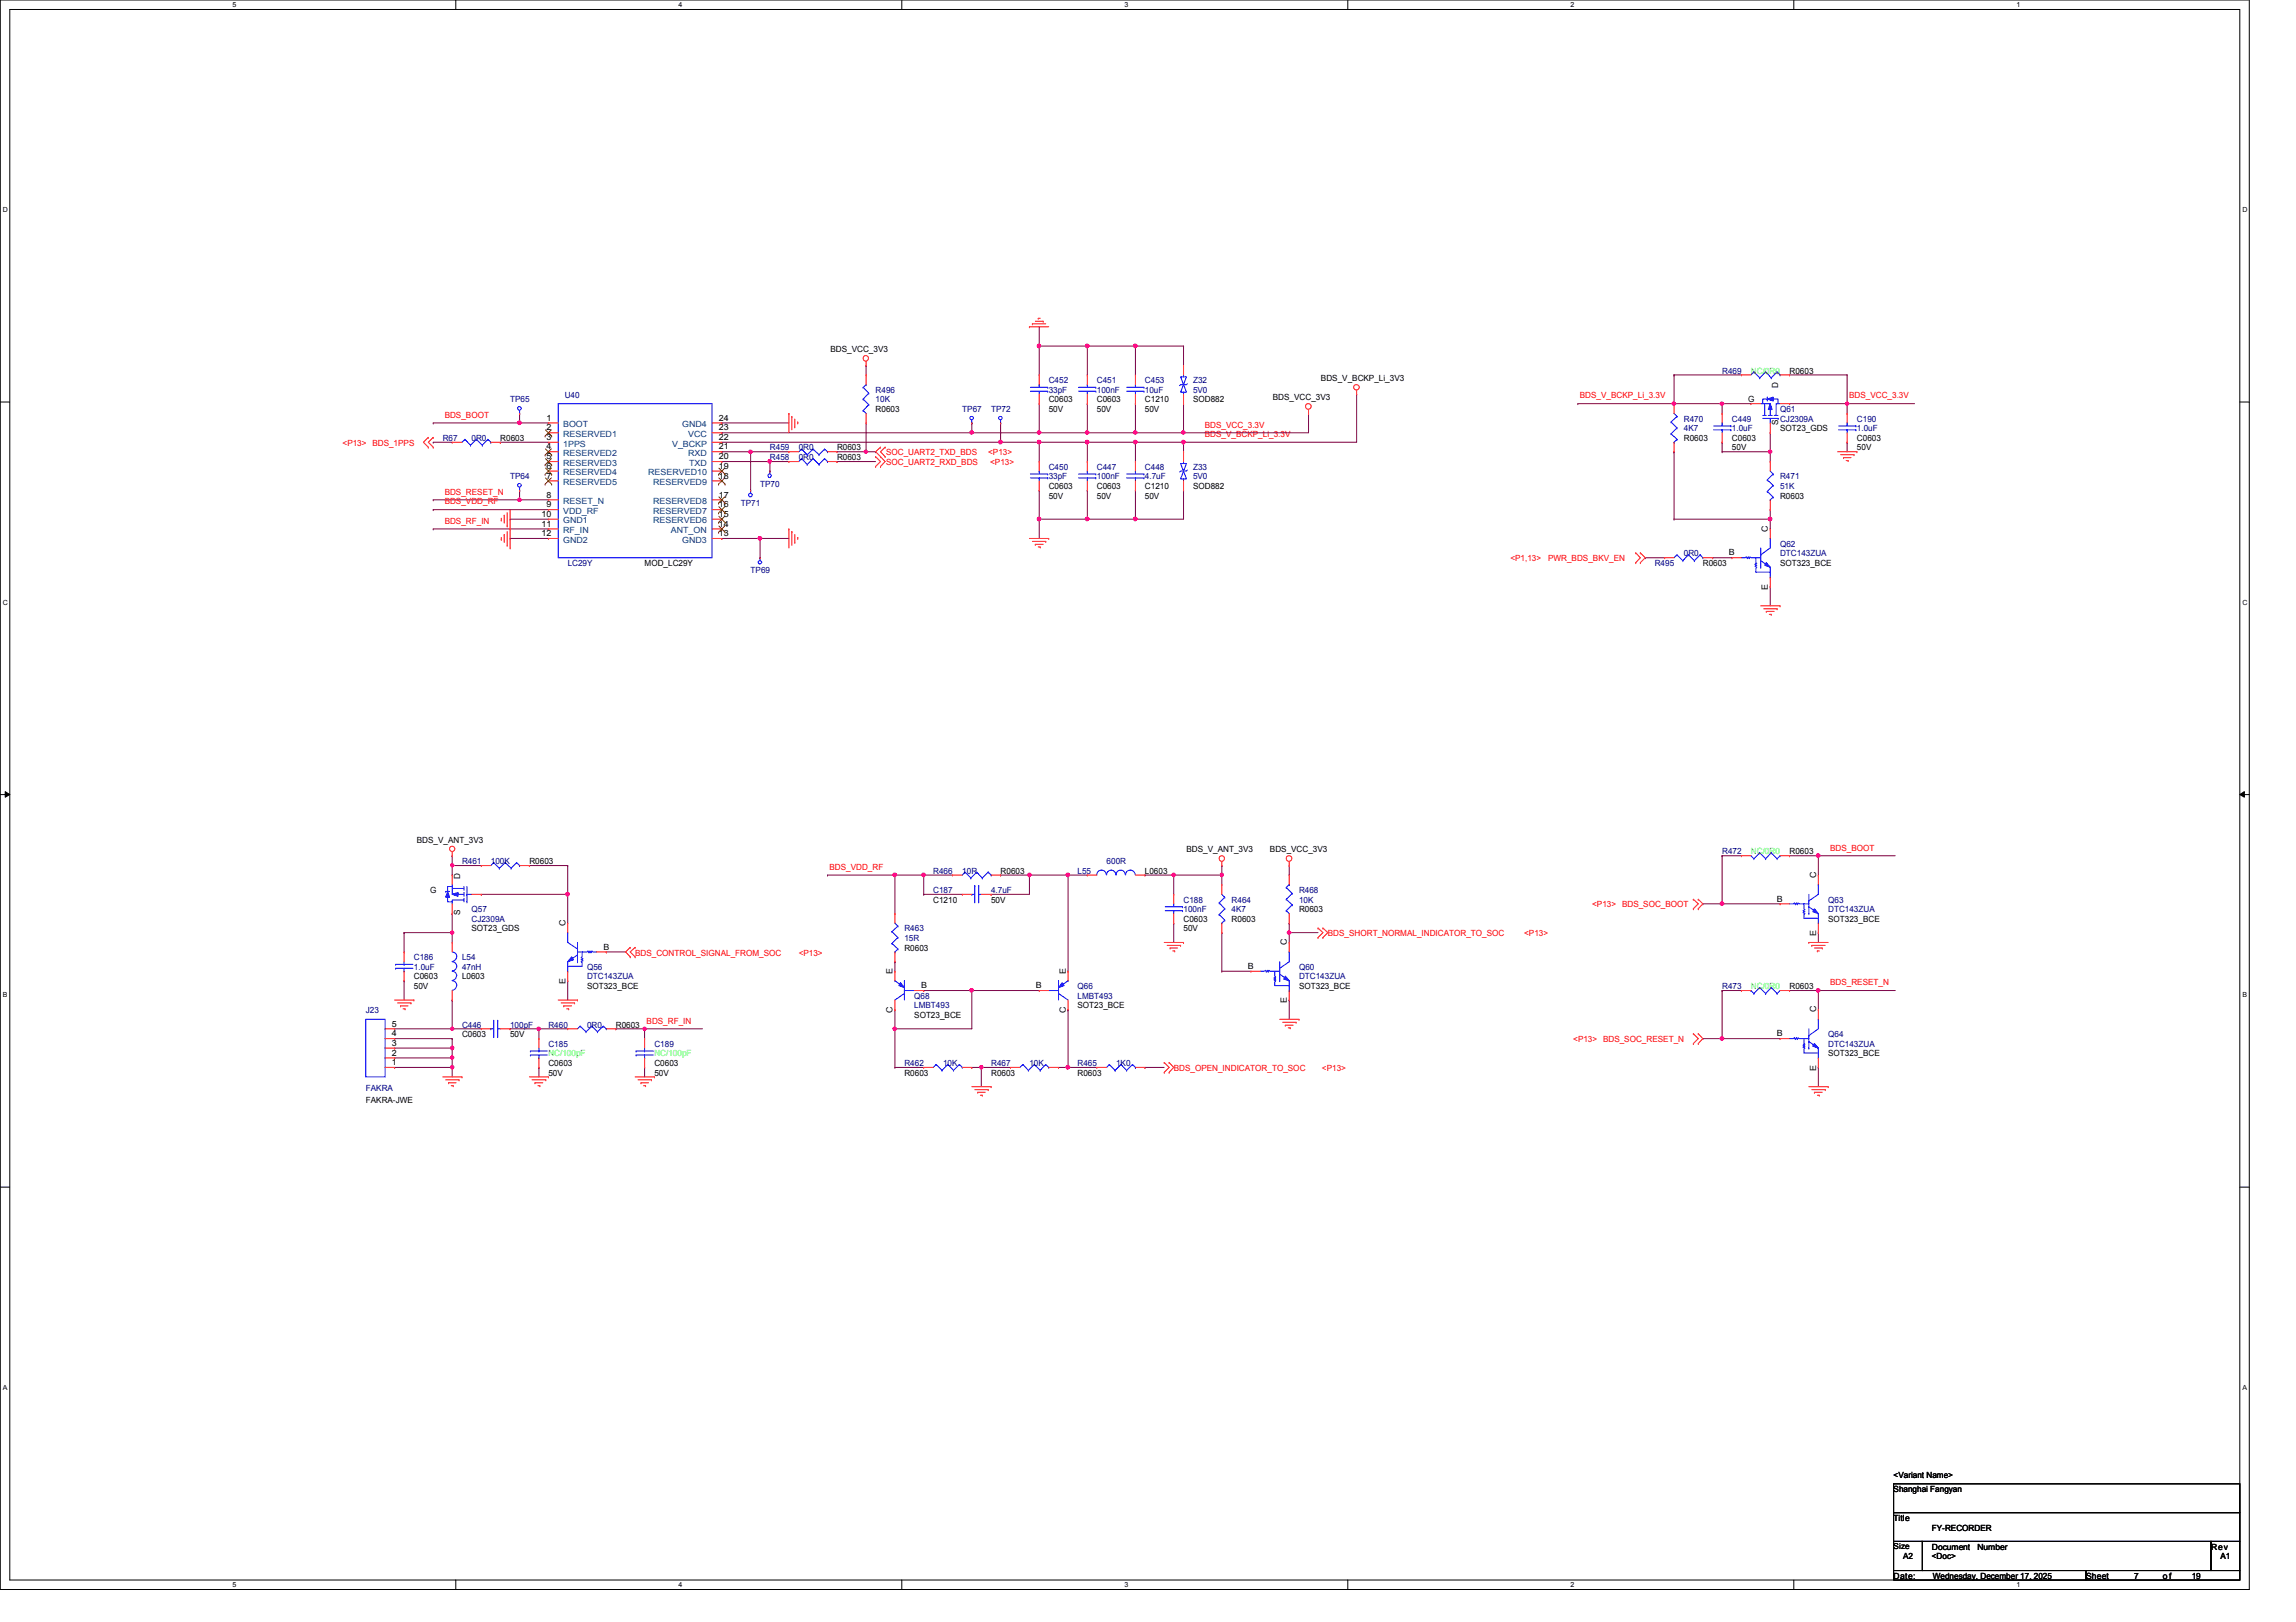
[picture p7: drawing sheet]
<svg xmlns="http://www.w3.org/2000/svg" width="297mm" height="210mm" viewBox="0 0 297 210" stroke-linecap="round" stroke-linejoin="round" font-family="sans-serif">
<defs><g id="words">
<g font-size="1.1">
<text x="107.4" y="45.6">BDS_VCC_3V3</text>
<text x="113.3" y="53.3">R0603</text>
<text x="135.7" y="53.3">50V</text>
<text x="135.7" y="52.1">C0603</text>
<text x="141.9" y="53.3">50V</text>
<text x="141.9" y="52.1">C0603</text>
<text x="148.1" y="53.3">50V</text>
<text x="148.1" y="52.1">C1210</text>
<text x="154.3" y="52.1">SOD882</text>
<text x="164.7" y="51.8">BDS_VCC_3V3</text>
<text x="170.9" y="49.3">BDS_V_BCKP_Li_3V3</text>
<text x="226.2" y="52.1">G</text>
<text x="230" y="50.2" transform="rotate(-90 230 50.2)">D</text>
<text x="231.5" y="48.3">R0603</text>
<text x="64.7" y="57.1">R0603</text>
<text x="70.7" y="54.4">1</text>
<text x="70.7" y="55.7">2</text>
<text x="70.7" y="56.9">3</text>
<text x="70.7" y="58.2">4</text>
<text x="70.7" y="59.4">5</text>
<text x="93" y="59.4">20</text>
<text x="93" y="58.2">21</text>
<text x="93" y="56.9">22</text>
<text x="93" y="55.7">23</text>
<text x="93" y="54.4">24</text>
<text x="108.3" y="59.5">R0603</text>
<text x="108.3" y="58.3">R0603</text>
<text x="217.8" y="57.1">R0603</text>
<text x="224.1" y="58.3">50V</text>
<text x="224.1" y="57.1">C0603</text>
<text x="230" y="55" transform="rotate(-90 230 55)">S</text>
<text x="230.3" y="55.8">SOT23_GDS</text>
<text x="240.2" y="58.3">50V</text>
<text x="240.2" y="57.1">C0603</text>
<text x="70.7" y="60.7">6</text>
<text x="70.7" y="61.9">7</text>
<text x="70.7" y="64.4">8</text>
<text x="70.7" y="65.7">9</text>
<text x="93" y="65.7">16</text>
<text x="93" y="64.4">17</text>
<text x="93" y="61.9">18</text>
<text x="93" y="60.7">19</text>
<text x="135.7" y="64.5">50V</text>
<text x="135.7" y="63.3">C0603</text>
<text x="141.9" y="64.5">50V</text>
<text x="141.9" y="63.3">C0603</text>
<text x="148.1" y="64.5">50V</text>
<text x="148.1" y="63.3">C1210</text>
<text x="154.3" y="63.3">SOD882</text>
<text x="230.3" y="64.5">R0603</text>
<text x="70.1" y="66.9">10</text>
<text x="70.1" y="68.2">11</text>
<text x="70.1" y="69.4">12</text>
<text x="93" y="69.4">13</text>
<text x="93" y="68.2">14</text>
<text x="93" y="66.9">15</text>
<text x="223.6" y="71.9">B</text>
<text x="228.7" y="68.8" transform="rotate(-90 228.7 68.8)">C</text>
<text x="83.4" y="73.2">MOD_LC29Y</text>
<text x="220.3" y="73.2">R0603</text>
<text x="228.7" y="76.3" transform="rotate(-90 228.7 76.3)">E</text>
<text x="230.3" y="73.2">SOT323_BCE</text>
<text x="53.9" y="109.1">BDS_V_ANT_3V3</text>
<text x="59.5" y="113.7" transform="rotate(-90 59.5 113.7)">D</text>
<text x="68.5" y="111.8">R0603</text>
<text x="129.5" y="113.1">R0603</text>
<text x="148.1" y="113.1">L0603</text>
<text x="153.5" y="110.3">BDS_V_ANT_3V3</text>
<text x="164.3" y="110.3">BDS_VCC_3V3</text>
<text x="231.5" y="110.6">R0603</text>
<text x="234.9" y="113.6" transform="rotate(-90 234.9 113.6)">C</text>
<text x="55.7" y="115.5">G</text>
<text x="59.5" y="118.4" transform="rotate(-90 59.5 118.4)">S</text>
<text x="73.1" y="119.8" transform="rotate(-90 73.1 119.8)">C</text>
<text x="120.7" y="116.8">C1210</text>
<text x="128.2" y="116.8">50V</text>
<text x="153.1" y="119.3">C0603</text>
<text x="159.3" y="119.3">R0603</text>
<text x="168.1" y="118">R0603</text>
<text x="229.9" y="116.7">B</text>
<text x="236.5" y="119.3">SOT323_BCE</text>
<text x="61" y="120.5">SOT23_GDS</text>
<text x="78.1" y="122.9">B</text>
<text x="117" y="123">R0603</text>
<text x="153.1" y="120.5">50V</text>
<text x="161.4" y="125.4">B</text>
<text x="166.5" y="122.3" transform="rotate(-90 166.5 122.3)">C</text>
<text x="234.9" y="121.1" transform="rotate(-90 234.9 121.1)">E</text>
<text x="53.5" y="128">50V</text>
<text x="53.5" y="126.7">C0603</text>
<text x="59.8" y="126.7">L0603</text>
<text x="73.1" y="127.3" transform="rotate(-90 73.1 127.3)">E</text>
<text x="75.9" y="128">SOT323_BCE</text>
<text x="115.5" y="131.1" transform="rotate(-90 115.5 131.1)">C</text>
<text x="115.5" y="126" transform="rotate(-90 115.5 126)">E</text>
<text x="118.3" y="131.7">SOT23_BCE</text>
<text x="119.2" y="127.9">B</text>
<text x="134" y="127.9">B</text>
<text x="137.9" y="131.1" transform="rotate(-90 137.9 131.1)">C</text>
<text x="137.9" y="126" transform="rotate(-90 137.9 126)">E</text>
<text x="139.4" y="130.5">SOT23_BCE</text>
<text x="166.5" y="129.8" transform="rotate(-90 166.5 129.8)">E</text>
<text x="168.1" y="128">SOT323_BCE</text>
<text x="231.5" y="128">R0603</text>
<text x="234.9" y="131" transform="rotate(-90 234.9 131)">C</text>
<text x="50.7" y="137.8">1</text>
<text x="50.7" y="136.6">2</text>
<text x="50.7" y="135.3">3</text>
<text x="50.7" y="134.1">4</text>
<text x="50.7" y="132.8">5</text>
<text x="59.8" y="134.2">C0603</text>
<text x="66" y="134.2">50V</text>
<text x="70.9" y="138">C0603</text>
<text x="79.7" y="133">R0603</text>
<text x="84.7" y="138">C0603</text>
<text x="229.9" y="134.1">B</text>
<text x="236.5" y="136.7">SOT323_BCE</text>
<text x="47.3" y="142.8">FAKRA-JWE</text>
<text x="70.9" y="139.2">50V</text>
<text x="84.7" y="139.2">50V</text>
<text x="117" y="139.2">R0603</text>
<text x="128.2" y="139.2">R0603</text>
<text x="139.4" y="139.2">R0603</text>
<text x="234.9" y="138.6" transform="rotate(-90 234.9 138.6)">E</text>
<text x="245" y="191.2">&lt;Variant Name&gt;</text>
<text x="245" y="193.1">Shanghai Fangyan</text>
<text x="245" y="196.8">Title</text>
<text x="245" y="200.4">Size</text>
<text x="246.2" y="201.8">A2</text>
<text x="249.9" y="200.5">Document</text>
<text x="249.9" y="201.8">&lt;Doc&gt;</text>
<text x="249.9" y="198.1">FY-RECORDER</text>
<text x="255.8" y="200.5">Number</text>
<text x="286" y="200.5">Rev</text>
<text x="287.3" y="201.8">A1</text>
<text x="245" y="204.3">Date:</text>
<text x="250.1" y="204.3">Wednesday, December 17, 2025</text>
<text x="269.9" y="204.3">Sheet</text>
<text x="276.1" y="204.3">7</text>
<text x="279.8" y="204.3">o f</text>
<text x="283.5" y="204.3">19</text>
</g>
<g font-size="1.1" fill="#00007f">
<text x="66" y="52.1">TP65</text>
<text x="73.1" y="51.6">U40</text>
<text x="113.3" y="50.8">R496</text>
<text x="113.3" y="52.1">10K</text>
<text x="124.5" y="53.3">TP67</text>
<text x="128.2" y="53.3">TP72</text>
<text x="135.7" y="49.6">C452</text>
<text x="135.7" y="50.8">33pF</text>
<text x="141.9" y="49.6">C451</text>
<text x="141.9" y="50.8">100nF</text>
<text x="148.1" y="49.6">C453</text>
<text x="148.1" y="50.8">10uF</text>
<text x="154.3" y="49.6">Z32</text>
<text x="154.3" y="50.8">5V0</text>
<text x="222.8" y="48.3">R469</text>
<text x="230.3" y="53.3">Q61</text>
<text x="57.3" y="57.1">R67</text>
<text x="61" y="57.1">0R0</text>
<text x="99.6" y="59.5">R458</text>
<text x="99.6" y="58.3">R459</text>
<text x="103.3" y="59.5">0R0</text>
<text x="103.3" y="58.3">0R0</text>
<text x="217.8" y="54.6">R470</text>
<text x="217.8" y="55.8">4K7</text>
<text x="224.1" y="54.6">C449</text>
<text x="224.1" y="55.8">1.0uF</text>
<text x="230.3" y="54.6">CJ2309A</text>
<text x="240.2" y="54.6">C190</text>
<text x="240.2" y="55.8">1.0uF</text>
<text x="66" y="62">TP64</text>
<text x="95.8" y="65.5">TP71</text>
<text x="98.3" y="63">TP70</text>
<text x="135.7" y="60.8">C450</text>
<text x="135.7" y="62">33pF</text>
<text x="141.9" y="60.8">C447</text>
<text x="141.9" y="62">100nF</text>
<text x="148.1" y="60.8">C448</text>
<text x="148.1" y="62">4.7uF</text>
<text x="154.3" y="60.8">Z33</text>
<text x="154.3" y="62">5V0</text>
<text x="230.3" y="62">R471</text>
<text x="230.3" y="63.3">51K</text>
<text x="217.8" y="72">0R0</text>
<text x="230.3" y="70.7">Q62</text>
<text x="230.3" y="72">DTC143ZUA</text>
<text x="73.4" y="73.2">LC29Y</text>
<text x="97.1" y="74.2">TP69</text>
<text x="214.1" y="73.2">R495</text>
<text x="59.8" y="111.8">R461</text>
<text x="63.5" y="111.8">100K</text>
<text x="120.7" y="113.1">R466</text>
<text x="124.5" y="113.1">10R</text>
<text x="139.4" y="113.1">L55</text>
<text x="143.2" y="111.8">600R</text>
<text x="222.8" y="110.6">R472</text>
<text x="61" y="118">Q57</text>
<text x="61" y="119.3">CJ2309A</text>
<text x="120.7" y="115.5">C187</text>
<text x="128.2" y="115.5">4.7uF</text>
<text x="153.1" y="116.8">C188</text>
<text x="153.1" y="118">100nF</text>
<text x="159.3" y="116.8">R464</text>
<text x="159.3" y="118">4K7</text>
<text x="168.1" y="115.5">R468</text>
<text x="168.1" y="116.8">10K</text>
<text x="236.5" y="116.8">Q63</text>
<text x="236.5" y="118">DTC143ZUA</text>
<text x="53.5" y="124.2">C186</text>
<text x="53.5" y="125.5">1.0uF</text>
<text x="59.8" y="124.2">L54</text>
<text x="59.8" y="125.5">47nH</text>
<text x="75.9" y="125.5">Q56</text>
<text x="117" y="120.5">R463</text>
<text x="117" y="121.8">15R</text>
<text x="168.1" y="125.5">Q60</text>
<text x="47.3" y="131.1">J23</text>
<text x="75.9" y="126.7">DTC143ZUA</text>
<text x="118.3" y="129.2">Q68</text>
<text x="118.3" y="130.5">LMBT493</text>
<text x="139.4" y="128">Q66</text>
<text x="139.4" y="129.2">LMBT493</text>
<text x="168.1" y="126.7">DTC143ZUA</text>
<text x="222.8" y="128">R473</text>
<text x="59.8" y="133">C446</text>
<text x="66" y="133">100pF</text>
<text x="70.9" y="133">R460</text>
<text x="70.9" y="135.5">C185</text>
<text x="75.9" y="133">0R0</text>
<text x="84.7" y="135.5">C189</text>
<text x="117" y="138">R462</text>
<text x="122" y="138">10K</text>
<text x="128.2" y="138">R467</text>
<text x="133.2" y="138">10K</text>
<text x="139.4" y="138">R465</text>
<text x="144.4" y="138">1K0</text>
<text x="236.5" y="134.2">Q64</text>
<text x="236.5" y="135.5">DTC143ZUA</text>
<text x="47.3" y="141.2">FAKRA</text>
</g>
<g font-size="1.1" fill="#f00">
<text x="204.4" y="51.6">BDS_V_BCKP_Li_3.3V</text>
<text x="239.2" y="51.6">BDS_VCC_3.3V</text>
<text x="44.3" y="57.7">&lt;P13&gt; BDS_1PPS</text>
<text x="57.5" y="54.1">BDS_BOOT</text>
<text x="114.6" y="58.9">SOC_UART2_TXD_BDS</text>
<text x="127.8" y="58.9">&lt;P13&gt;</text>
<text x="155.9" y="56.6">BDS_V_BCKP_Li_3.3V</text>
<text x="155.9" y="55.3">BDS_VCC_3.3V</text>
<text x="57.5" y="64">BDS_RESET_N</text>
<text x="57.5" y="65.3">BDS_VDD_RF</text>
<text x="114.6" y="60.2">SOC_UART2_RXD_BDS</text>
<text x="128.1" y="60.2">&lt;P13&gt;</text>
<text x="57.5" y="67.8">BDS_RF_IN</text>
<text x="195.4" y="72.6">&lt;P1,13&gt;</text>
<text x="200.3" y="72.6">PWR_BDS_BKV_EN</text>
<text x="107.3" y="112.6">BDS_VDD_RF</text>
<text x="236.8" y="110.1">BDS_BOOT</text>
<text x="206" y="117.4">&lt;P13&gt; BDS_SOC_BOOT</text>
<text x="82.2" y="123.7">BDS_CONTROL_SIGNAL_FROM_SOC</text>
<text x="103.3" y="123.7">&lt;P13&gt;</text>
<text x="171.8" y="121.2">BDS_SHORT_NORMAL_INDICATOR_TO_SOC</text>
<text x="197.2" y="121.2">&lt;P13&gt;</text>
<text x="236.8" y="127.5">BDS_RESET_N</text>
<text x="83.6" y="132.5">BDS_RF_IN</text>
<text x="203.5" y="134.8">&lt;P13&gt; BDS_SOC_RESET_N</text>
<text x="151.8" y="138.6">BDS_OPEN_INDICATOR_TO_SOC</text>
<text x="171" y="138.6">&lt;P13&gt;</text>
</g>
<g font-size="1.1" fill="#01ff00">
<text x="226.5" y="48.3">NC/0R0</text>
<text x="226.5" y="110.6">NC/0R0</text>
<text x="226.5" y="128">NC/0R0</text>
<text x="70.9" y="136.7">NC/100pF</text>
</g>
<g font-size="1.1" fill="#003f7f">
<text x="72.9" y="55.3">BOOT</text>
<text x="72.9" y="56.6">RESERVED1</text>
<text x="72.9" y="57.8">1PPS</text>
<text x="72.9" y="59">RESERVED2</text>
<text x="86.9" y="57.8">V_BCKP</text>
<text x="88.3" y="55.3">GND4</text>
<text x="89" y="59">RXD</text>
<text x="89" y="56.6">VCC</text>
<text x="72.9" y="60.3">RESERVED3</text>
<text x="72.9" y="61.5">RESERVED4</text>
<text x="72.9" y="62.8">RESERVED5</text>
<text x="72.9" y="65.2">RESET_N</text>
<text x="83.9" y="61.5">RESERVED10</text>
<text x="84.5" y="65.2">RESERVED8</text>
<text x="84.5" y="62.8">RESERVED9</text>
<text x="89.2" y="60.3">TXD</text>
<text x="72.9" y="66.5">VDD_RF</text>
<text x="72.9" y="67.7">GND1</text>
<text x="72.9" y="69">RF_IN</text>
<text x="72.9" y="70.2">GND2</text>
<text x="84.5" y="67.7">RESERVED6</text>
<text x="84.5" y="66.5">RESERVED7</text>
<text x="86.8" y="69">ANT_ON</text>
<text x="88.3" y="70.2">GND3</text>
</g>
<text font-size="1.1" fill="#01ff3f" x="84.7" y="136.7">NC/100pF</text>
<g font-size=".9">
<text x="30.1" y=".9">5</text>
<text x="87.8" y=".9">4</text>
<text x="145.5" y=".9">3</text>
<text x="203.2" y=".9">2</text>
<text x="260.9" y=".9">1</text>
<text x=".4" y="27.4">D</text>
<text x="290.1" y="27.4">D</text>
<text x=".4" y="78.2">C</text>
<text x="290.1" y="78.2">C</text>
<text x=".4" y="129">B</text>
<text x="290.1" y="129">B</text>
<text x=".4" y="179.8">A</text>
<text x="290.1" y="179.8">A</text>
<text x="30.1" y="205.4">5</text>
<text x="87.8" y="205.4">4</text>
<text x="145.5" y="205.4">3</text>
<text x="203.2" y="205.4">2</text>
<text x="260.9" y="205.4">1</text>
</g>
</g></defs>
<path d="M0 0h291v205.7h-291zM1.3 1.2h288.5v203.3h-288.5z" fill="none" stroke="#000" stroke-width=".13"/>
<g fill="#fff">
<path d="M30.1 .1h.5v1h-.5z"/>
<path d="M30.1 204.6h.5v1h-.5z"/>
</g>
<path d="M59 0v1.2M59 204.5v1.2" fill="none" stroke="#000" stroke-width=".13"/>
<g fill="#fff">
<path d="M87.8 .1h.5v1h-.5z"/>
<path d="M87.8 204.6h.5v1h-.5z"/>
</g>
<path d="M116.7 0v1.2M116.7 204.5v1.2" fill="none" stroke="#000" stroke-width=".13"/>
<g fill="#fff">
<path d="M145.5 .1h.5v1h-.5z"/>
<path d="M145.5 204.6h.5v1h-.5z"/>
</g>
<path d="M174.4 0v1.2M174.4 204.5v1.2" fill="none" stroke="#000" stroke-width=".13"/>
<g fill="#fff">
<path d="M203.2 .1h.5v1h-.5z"/>
<path d="M203.2 204.6h.5v1h-.5z"/>
</g>
<path d="M232.1 0v1.2M232.1 204.5v1.2" fill="none" stroke="#000" stroke-width=".13"/>
<g fill="#fff">
<path d="M260.9 .1h.5v1h-.5z"/>
<path d="M260.9 204.6h.5v1h-.5z"/>
<path d="M.4 26.6h.6v1h-.6z"/>
<path d="M290.1 26.6h.6v1h-.6z"/>
<path d="M.4 77.4h.6v1h-.6z"/>
<path d="M290.1 77.4h.6v1h-.6z"/>
</g>
<path d="M0 52h1.3M289.8 52h1.2" fill="none" stroke="#000" stroke-width=".13"/>
<g fill="#fff">
<path d="M.4 128.2h.6v1h-.6z"/>
<path d="M290.1 128.2h.6v1h-.6z"/>
</g>
<path d="M0 102.8h1.3M.7 102.4l.6 .4-.6 .4zM289.8 102.8l.6-.4v.8zM289.8 102.8h1.2" fill="none" stroke="#000" stroke-width=".13"/>
<path d="M.7 102.4l.6 .4-.6 .4zM289.8 102.8l.6-.4v.8z" fill="#000"/>
<g fill="#fff">
<path d="M.4 179h.5v1h-.5z"/>
<path d="M290.1 179h.6v1h-.6z"/>
</g>
<path d="M0 153.6h1.3M289.8 153.6h1.2" fill="none" stroke="#000" stroke-width=".13"/>
<path d="M134.4 44.8h.1M134.4 44.8h12.5M134.4 44.8v3.7M140.7 44.8h.1M140.7 44.8v3.7M146.9 52.2h.1M146.9 56h.1M146.9 52.2v3.8M146.9 56h6.2" fill="none" stroke="#7f003f" stroke-width=".13"/>
<path d="M146.7 44.6h.3l.1 .1-.1 .2-.1 .1-.2-.1z" fill-rule="evenodd" fill="#f0f"/>
<path d="M146.7 44.6h.3l.1 .1-.1 .2-.1 .1-.2-.1z" fill="none" stroke="#f0f" stroke-width=".13"/>
<path d="M140.5 44.6h.3l.1 .1-.1 .2-.2 .1-.1-.1z" fill-rule="evenodd" fill="#f0f"/>
<path d="M140.5 44.6h.3l.1 .1-.1 .2-.2 .1-.1-.1z" fill="none" stroke="#f0f" stroke-width=".13"/>
<path d="M146.9 44.8h.1M146.9 44.8v3.7M146.9 44.8h6.2M58.5 129.4h.1M58.5 129.4v3.7" fill="none" stroke="#7f003f" stroke-width=".13"/>
<path d="M58.3 133h.3l.1 .1-.1 .2h-.1h-.2z" fill-rule="evenodd" fill="#f0f"/>
<path d="M58.3 133h.3l.1 .1-.1 .2h-.1h-.2z" fill="none" stroke="#f0f" stroke-width=".13"/>
<path d="M153.1 57.2h.1M153.1 57.2v1.3M153.1 57.2h22.4M134.4 67.2h.1M134.4 67.2h6.3M134.4 67.2v2.5M58.5 133.1h.1M58.5 133.1h3.8" fill="none" stroke="#7f003f" stroke-width=".13"/>
<path d="M152.9 57h.3l.1 .2-.1 .2h-.1h-.2z" fill-rule="evenodd" fill="#f0f"/>
<path d="M152.9 57h.3l.1 .2-.1 .2h-.1h-.2z" fill="none" stroke="#f0f" stroke-width=".13"/>
<path d="M153.1 52.2h.1M153.1 52.2v3.8" fill="none" stroke="#7f003f" stroke-width=".13"/>
<path d="M152.9 55.8h.3l.1 .2-.1 .1-.1 .1-.2-.1z" fill-rule="evenodd" fill="#f0f"/>
<path d="M152.9 55.8h.3l.1 .2-.1 .1-.1 .1-.2-.1z" fill="none" stroke="#f0f" stroke-width=".13"/>
<path d="M153.1 56h.1M153.1 56h16.2M140.7 63.5h.1M140.7 67.2h.1M140.7 63.5v3.7M140.7 67.2h6.2" fill="none" stroke="#7f003f" stroke-width=".13"/>
<path d="M146.7 67h.3l.1 .1-.1 .2-.1 .1-.2-.1z" fill-rule="evenodd" fill="#f0f"/>
<path d="M146.7 67h.3l.1 .1-.1 .2-.1 .1-.2-.1z" fill="none" stroke="#f0f" stroke-width=".13"/>
<path d="M140.5 67h.3l.1 .1-.1 .2-.2 .1-.1-.1z" fill-rule="evenodd" fill="#f0f"/>
<path d="M140.5 67h.3l.1 .1-.1 .2-.2 .1-.1-.1z" fill="none" stroke="#f0f" stroke-width=".13"/>
<path d="M140.7 57.2h.1M140.7 57.2v2.5M140.7 57.2h6.2M146.9 63.5h.1M146.9 67.2h.1M146.9 63.5v3.7M146.9 67.2h6.2" fill="none" stroke="#7f003f" stroke-width=".13"/>
<path d="M146.7 57h.3l.1 .2-.1 .2h-.1h-.2z" fill-rule="evenodd" fill="#f0f"/>
<path d="M146.7 57h.3l.1 .2-.1 .2h-.1h-.2z" fill="none" stroke="#f0f" stroke-width=".13"/>
<path d="M140.5 57h.3l.1 .2-.1 .2h-.2h-.1z" fill-rule="evenodd" fill="#f0f"/>
<path d="M140.5 57h.3l.1 .2-.1 .2h-.2h-.1z" fill="none" stroke="#f0f" stroke-width=".13"/>
<path d="M93.4 58.5h.1M93.4 58.5h3.7M146.9 57.2h.1M146.9 57.2v2.5M146.9 57.2h6.2M93.4 69.7h.1M93.4 69.7h4.9" fill="none" stroke="#7f003f" stroke-width=".13"/>
<path d="M96.9 58.3h.3l.1 .2-.1 .1-.1 .1-.2-.1z" fill-rule="evenodd" fill="#f0f"/>
<path d="M96.9 58.3h.3l.1 .2-.1 .1-.1 .1-.2-.1z" fill="none" stroke="#f0f" stroke-width=".13"/>
<path d="M108.3 58.5h3.8M112.1 58.5h.1" fill="none" stroke="#7f003f" stroke-width=".13"/>
<path d="M111.9 58.3h.2l.1 .2-.1 .1-.1 .1-.1-.1z" fill-rule="evenodd" fill="#f0f"/>
<path d="M111.9 58.3h.2l.1 .2-.1 .1-.1 .1-.1-.1z" fill="none" stroke="#f0f" stroke-width=".13"/>
<path d="M93.4 59.7h.1M93.4 59.7h6.2M97.1 58.5h.1M97.1 58.5v5M97.1 58.5h5M99.6 59.7h.1M99.6 59.7v1.3M108.3 59.7h.1M108.3 59.7h5" fill="none" stroke="#7f003f" stroke-width=".13"/>
<path d="M99.4 59.5h.3l.1 .2-.1 .2h-.1h-.2z" fill-rule="evenodd" fill="#f0f"/>
<path d="M99.4 59.5h.3l.1 .2-.1 .2h-.1h-.2z" fill="none" stroke="#f0f" stroke-width=".13"/>
<path d="M99.6 59.7h.1M99.6 59.7h2.5M125.7 54.7h.1M125.7 56h.1M125.7 54.7v1.3M125.7 56h8.7M129.5 54.7h.1M129.5 57.2h.1M129.5 54.7v2.5M129.5 57.2h4.9M98.3 69.7h.1M98.3 69.7v2.5" fill="none" stroke="#7f003f" stroke-width=".13"/>
<path d="M98.1 69.5h.4v.1v.2l-.2 .1-.2-.1z" fill-rule="evenodd" fill="#f0f"/>
<path d="M98.1 69.5h.4v.1v.2l-.2 .1-.2-.1z" fill="none" stroke="#f0f" stroke-width=".13"/>
<path d="M67.2 53.5h.1M67.2 54.7h.1M67.2 53.5v1.2M67.2 54.7h3.7M98.3 69.7h.1M98.3 69.7h3.8" fill="none" stroke="#7f003f" stroke-width=".13"/>
<path d="M67 54.5h.4v.2v.2h-.2h-.2z" fill-rule="evenodd" fill="#f0f"/>
<path d="M67 54.5h.4v.2v.2h-.2h-.2z" fill="none" stroke="#f0f" stroke-width=".13"/>
<g fill="none" stroke="#7f003f" stroke-width=".13">
<path d="M56 54.7h.1M56 57.2h.1M56 54.7h11.2M56 57.2h2.5M166.8 112h.1M166.8 119.5h.1M166.8 112v1.2M166.8 119.5v1.2M51.1 134.4h.1M51.1 135.6h.1M51.1 134.4h7.4M58.5 134.4h.1"/>
<path d="M58.5 134.4v1.2h-7.4M166.8 120.7h.1M166.8 120.7h3.7"/>
</g>
<path d="M58.3 135.4h.3l.1 .2-.1 .2h-.1h-.2z" fill-rule="evenodd" fill="#f0f"/>
<path d="M58.3 135.4h.3l.1 .2-.1 .2h-.1h-.2z" fill="none" stroke="#f0f" stroke-width=".13"/>
<path d="M56 64.7h.1M56 64.7h11.2M51.1 136.9h.1M58.5 135.6h.1M58.5 135.6v1.3h-7.4" fill="none" stroke="#7f003f" stroke-width=".13"/>
<path d="M58.3 136.7h.3l.1 .2-.1 .1-.1 .1-.2-.1z" fill-rule="evenodd" fill="#f0f"/>
<path d="M58.3 136.7h.3l.1 .2-.1 .1-.1 .1-.2-.1z" fill="none" stroke="#f0f" stroke-width=".13"/>
<path d="M51.1 138.1h.1M58.5 136.9h.1M58.5 136.9v1.2h-7.4" fill="none" stroke="#7f003f" stroke-width=".13"/>
<path d="M58.3 137.9h.3l.1 .2-.1 .2h-.1h-.2z" fill-rule="evenodd" fill="#f0f"/>
<path d="M58.3 137.9h.3l.1 .2-.1 .2h-.1h-.2z" fill="none" stroke="#f0f" stroke-width=".13"/>
<path d="M134.4 56h.1M134.4 56h12.5M140.7 56h.1M58.5 138.1h.1M58.5 138.1v1.3" fill="none" stroke="#7f003f" stroke-width=".13"/>
<path d="M146.7 55.8h.3l.1 .2-.1 .1-.1 .1-.2-.1z" fill-rule="evenodd" fill="#f0f"/>
<path d="M146.7 55.8h.3l.1 .2-.1 .1-.1 .1-.2-.1z" fill="none" stroke="#f0f" stroke-width=".13"/>
<path d="M140.5 55.8h.3l.1 .2-.1 .1-.2 .1-.1-.1z" fill-rule="evenodd" fill="#f0f"/>
<path d="M140.5 55.8h.3l.1 .2-.1 .1-.2 .1-.1-.1z" fill="none" stroke="#f0f" stroke-width=".13"/>
<path d="M93.4 57.2h.1M93.4 57.2h36.1M148.1 113.2h.1M148.1 113.2h10M151.8 113.2h.1" fill="none" stroke="#7f003f" stroke-width=".13"/>
<path d="M129.3 57h.3l.1 .2-.1 .2h-.2h-.1z" fill-rule="evenodd" fill="#f0f"/>
<path d="M129.3 57h.3l.1 .2-.1 .2h-.2h-.1z" fill="none" stroke="#f0f" stroke-width=".13"/>
<path d="M134.4 42.3h.1M134.4 42.3v2.5" fill="none" stroke="#7f003f" stroke-width=".13"/>
<path d="M134.3 44.6h.3l.1 .1-.1 .2-.2 .1-.1-.1z" fill-rule="evenodd" fill="#f0f"/>
<path d="M134.3 44.6h.3l.1 .1-.1 .2-.2 .1-.1-.1z" fill="none" stroke="#f0f" stroke-width=".13"/>
<path d="M107.1 113.2h.1M107.1 113.2h8.7" fill="none" stroke="#7f003f" stroke-width=".13"/>
<path d="M115.6 113h.3l.1 .2-.1 .2-.2 .1-.1-.1z" fill-rule="evenodd" fill="#f0f"/>
<path d="M115.6 113h.3l.1 .2-.1 .2-.2 .1-.1-.1z" fill="none" stroke="#f0f" stroke-width=".13"/>
<path d="M52.3 126.9h.1M52.3 120.7h.1M52.3 126.9v2.5M52.3 120.7h6.2" fill="none" stroke="#7f003f" stroke-width=".13"/>
<path d="M58.3 120.5h.3l.1 .2-.1 .1-.1 .1-.2-.1z" fill-rule="evenodd" fill="#f0f"/>
<path d="M58.3 120.5h.3l.1 .2-.1 .1-.1 .1-.2-.1z" fill="none" stroke="#f0f" stroke-width=".13"/>
<g fill="none" stroke="#7f003f" stroke-width=".13">
<path d="M58.5 118.2h.1M58.5 112h.1M58.5 112v1.2M58.5 118.2v3.8M58.5 112h3.8M62.3 115.7h.1M62.3 115.7h11.1M68.5 112h.1M68.5 112h4.9M73.4 112h.1M73.4 115.7h.1M73.4 112v7.5"/>
<path d="M58.5 120.7h.1"/>
</g>
<path d="M73.2 115.5h.4l.1 .2-.1 .2-.2 .1-.2-.1z" fill-rule="evenodd" fill="#f0f"/>
<path d="M73.2 115.5h.4l.1 .2-.1 .2-.2 .1-.2-.1z" fill="none" stroke="#f0f" stroke-width=".13"/>
<path d="M69.7 138.1h.1M69.7 138.1v1.3M73.4 126.9h.1M73.4 126.9v2.5M79.7 133.1h.1M79.7 133.1h3.7M83.4 138.1h.1M83.4 138.1v1.3M115.8 130.7h.1M115.8 130.7v2.4" fill="none" stroke="#7f003f" stroke-width=".13"/>
<path d="M115.6 133h.3l.1 .1-.1 .2h-.2h-.1z" fill-rule="evenodd" fill="#f0f"/>
<path d="M115.6 133h.3l.1 .1-.1 .2h-.2h-.1z" fill="none" stroke="#f0f" stroke-width=".13"/>
<path d="M115.8 138.1h.1M115.8 133.1h.1M115.8 138.1h3.7M119.5 128.2h.1M119.5 128.2h6.2M125.7 128.2h.1M125.7 128.2v4.9h-9.9" fill="none" stroke="#7f003f" stroke-width=".13"/>
<path d="M125.5 128h.4v.1v.2l-.2 .1-.2-.1z" fill-rule="evenodd" fill="#f0f"/>
<path d="M125.5 128h.4v.1v.2l-.2 .1-.2-.1z" fill="none" stroke="#f0f" stroke-width=".13"/>
<g fill="none" stroke="#7f003f" stroke-width=".13">
<path d="M115.8 113.2h.1M115.8 113.2v5M115.8 113.2h3.7M129.5 113.2h.1M129.5 113.2h3.7M138.2 113.2h.1M138.2 113.2v12.5M115.8 133.1h.1M115.8 124.5h.1M115.8 124.5v1.2M115.8 133.1v5M125.7 128.2h.1"/>
<path d="M125.7 138.1h.1M125.7 128.2h8.7M125.7 138.1h1.3M136.9 138.1h.1M136.9 138.1h1.3"/>
</g>
<path d="M138 113h.3l.1 .2-.1 .2-.2 .1-.1-.1z" fill-rule="evenodd" fill="#f0f"/>
<path d="M138 113h.3l.1 .2-.1 .2-.2 .1-.1-.1z" fill="none" stroke="#f0f" stroke-width=".13"/>
<path d="M138.2 113.2h.1M138.2 113.2h2.5M127 138.1h.1M127 138.1v2.5M127 138.1h3.7" fill="none" stroke="#7f003f" stroke-width=".13"/>
<path d="M126.8 137.9h.3l.1 .2-.1 .2h-.1h-.2z" fill-rule="evenodd" fill="#f0f"/>
<path d="M126.8 137.9h.3l.1 .2-.1 .2h-.1h-.2z" fill="none" stroke="#f0f" stroke-width=".13"/>
<path d="M119.5 115.7h.1M119.5 113.2h.1M119.5 115.7h5M119.5 113.2v2.5M119.5 113.2h3.7" fill="none" stroke="#7f003f" stroke-width=".13"/>
<path d="M119.3 113h.3l.1 .2-.1 .2-.1 .1-.2-.1z" fill-rule="evenodd" fill="#f0f"/>
<path d="M119.3 113h.3l.1 .2-.1 .2-.1 .1-.2-.1z" fill="none" stroke="#f0f" stroke-width=".13"/>
<path d="M128.2 115.7h.1M133.2 113.2h.1M133.2 113.2v2.5h-5M133.2 113.2h5" fill="none" stroke="#7f003f" stroke-width=".13"/>
<path d="M133 113h.3l.1 .2-.1 .2-.1 .1-.2-.1z" fill-rule="evenodd" fill="#f0f"/>
<path d="M133 113h.3l.1 .2-.1 .2-.1 .1-.2-.1z" fill="none" stroke="#f0f" stroke-width=".13"/>
<path d="M151.8 113.2h.1M151.8 113.2v2.5" fill="none" stroke="#7f003f" stroke-width=".13"/>
<path d="M151.7 113h.3l.1 .2-.1 .2-.2 .1-.1-.1z" fill-rule="evenodd" fill="#f0f"/>
<path d="M151.7 113h.3l.1 .2-.1 .2-.2 .1-.1-.1z" fill="none" stroke="#f0f" stroke-width=".13"/>
<path d="M151.8 119.5h.1M151.8 119.5v2.5M158.1 113.2h.1M158.1 113.2v1.3" fill="none" stroke="#7f003f" stroke-width=".13"/>
<path d="M157.9 113h.3l.1 .2-.1 .2-.1 .1-.2-.1z" fill-rule="evenodd" fill="#f0f"/>
<path d="M157.9 113h.3l.1 .2-.1 .2-.1 .1-.2-.1z" fill="none" stroke="#f0f" stroke-width=".13"/>
<g fill="none" stroke="#7f003f" stroke-width=".13">
<path d="M216.6 58.5h.1M216.6 58.5v8.7M229 58.5h.1M229 58.5v1.2M216.6 67.2h.1M216.6 67.2h12.4M78.4 123.2h.1M78.4 123.2h2.5M158.1 120.7h.1M158.1 125.7h.1M158.1 120.7v5M158.1 125.7h3.7"/>
<path d="M166.8 129.4h.1M166.8 129.4v2.5"/>
</g>
<path d="M228.8 67h.4v.1v.2l-.2 .1-.2-.1z" fill-rule="evenodd" fill="#f0f"/>
<path d="M228.8 67h.4v.1v.2l-.2 .1-.2-.1z" fill="none" stroke="#f0f" stroke-width=".13"/>
<path d="M204.1 52.2h.1M204.1 52.2h22.4M216.6 52.2h.1M222.8 52.2h.1M222.8 52.2v1.3M229 67.2h.1M229 75.9h.1M229 67.2v1.3M229 75.9v2.5" fill="none" stroke="#7f003f" stroke-width=".13"/>
<path d="M222.6 52.1h.3l.1 .1-.1 .2-.1 .1-.2-.1z" fill-rule="evenodd" fill="#f0f"/>
<path d="M222.6 52.1h.3l.1 .1-.1 .2-.1 .1-.2-.1z" fill="none" stroke="#f0f" stroke-width=".13"/>
<path d="M216.4 52.1h.3l.1 .1-.1 .2-.2 .1-.1-.1z" fill-rule="evenodd" fill="#f0f"/>
<path d="M216.4 52.1h.3l.1 .1-.1 .2-.2 .1-.1-.1z" fill="none" stroke="#f0f" stroke-width=".13"/>
<path d="M216.6 48.5h.1M216.6 48.5v3.7M216.6 48.5h8.7M231.5 52.2h.1M231.5 48.5h.1M231.5 48.5h7.5M231.5 52.2h16.2M239 48.5h.1M239 52.2h.1M239 48.5v5" fill="none" stroke="#7f003f" stroke-width=".13"/>
<path d="M238.8 52.1h.3l.1 .1-.1 .2-.1 .1-.2-.1z" fill-rule="evenodd" fill="#f0f"/>
<path d="M238.8 52.1h.3l.1 .1-.1 .2-.1 .1-.2-.1z" fill="none" stroke="#f0f" stroke-width=".13"/>
<path d="M229 56h.1M229 56v2.5M239 57.2h.1M239 57.2v1.3" fill="none" stroke="#7f003f" stroke-width=".13"/>
<path d="M228.8 58.3h.4v.2v.1l-.2 .1-.2-.1z" fill-rule="evenodd" fill="#f0f"/>
<path d="M228.8 58.3h.4v.2v.1l-.2 .1-.2-.1z" fill="none" stroke="#f0f" stroke-width=".13"/>
<path d="M222.8 57.2h.1M222.8 58.5h.1M222.8 57.2v1.3M222.8 58.5h6.2M229 66h.1M229 66v1.2M222.8 117h.1M222.8 110.7h.1M222.8 110.7v6.3M222.8 117h7.5M235.2 120.7h.1M235.2 120.7v1.3" fill="none" stroke="#7f003f" stroke-width=".13"/>
<path d="M222.6 116.8h.3l.1 .1-.1 .2-.1 .1-.2-.1z" fill-rule="evenodd" fill="#f0f"/>
<path d="M222.6 116.8h.3l.1 .1-.1 .2-.1 .1-.2-.1z" fill="none" stroke="#f0f" stroke-width=".13"/>
<path d="M220.3 117h.1M220.3 117h2.5M231.5 110.7h.1M231.5 110.7h3.7M235.2 110.7h.1M235.2 110.7v2.5M220.3 134.4h.1M220.3 134.4h2.5M235.2 138.1h.1M235.2 128.2h.1M235.2 128.2v2.5M235.2 138.1v2.5" fill="none" stroke="#7f003f" stroke-width=".13"/>
<path d="M235 128h.4l.1 .1-.1 .2-.2 .1-.2-.1z" fill-rule="evenodd" fill="#f0f"/>
<path d="M235 128h.4l.1 .1-.1 .2-.2 .1-.2-.1z" fill="none" stroke="#f0f" stroke-width=".13"/>
<g fill="none" stroke="#7f003f" stroke-width=".13">
<path d="M64.7 57.2h.1M64.7 57.2h6.2M93.4 54.7h.1M93.4 54.7h8.7M134.4 52.2h.1M134.4 52.2v3.8M56 66h.1M56 68.5h.1M56 66h14.9M56 68.5h14.9M66 67.2h.1M66 69.7h.1"/>
<path d="M66 67.2h4.9M66 69.7h4.9M235.2 128.2h.1M235.2 128.2h10"/>
</g>
<path d="M134.3 55.8h.3l.1 .2-.1 .1-.2 .1-.1-.1z" fill-rule="evenodd" fill="#f0f"/>
<path d="M134.3 55.8h.3l.1 .2-.1 .1-.2 .1-.1-.1z" fill="none" stroke="#f0f" stroke-width=".13"/>
<path d="M83.4 133.1h.1M83.4 133.1v1.3" fill="none" stroke="#7f003f" stroke-width=".13"/>
<path d="M83.2 133h.3l.1 .1-.1 .2h-.1h-.2z" fill-rule="evenodd" fill="#f0f"/>
<path d="M83.2 133h.3l.1 .1-.1 .2h-.1h-.2z" fill="none" stroke="#f0f" stroke-width=".13"/>
<path d="M66 133.1h.1M66 133.1h3.7M83.4 133.1h.1M83.4 133.1h7.5" fill="none" stroke="#7f003f" stroke-width=".13"/>
<path d="M69.5 133h.4v.1v.2h-.2h-.2z" fill-rule="evenodd" fill="#f0f"/>
<path d="M69.5 133h.4v.1v.2h-.2h-.2z" fill="none" stroke="#f0f" stroke-width=".13"/>
<path d="M134.4 63.5h.1M134.4 63.5v3.7M51.1 133.1h.1M51.1 133.1h7.4M69.7 133.1h.1M69.7 133.1h3.7M69.7 133.1v1.3" fill="none" stroke="#7f003f" stroke-width=".13"/>
<path d="M134.3 67h.3l.1 .1-.1 .2-.2 .1-.1-.1z" fill-rule="evenodd" fill="#f0f"/>
<path d="M134.3 67h.3l.1 .1-.1 .2-.2 .1-.1-.1z" fill="none" stroke="#f0f" stroke-width=".13"/>
<path d="M138.2 130.7h.1M138.2 138.1h.1M138.2 130.7v7.4M138.2 138.1h3.7" fill="none" stroke="#7f003f" stroke-width=".13"/>
<path d="M138 137.9h.3l.1 .2-.1 .2h-.2h-.1z" fill-rule="evenodd" fill="#f0f"/>
<path d="M138 137.9h.3l.1 .2-.1 .2h-.2h-.1z" fill="none" stroke="#f0f" stroke-width=".13"/>
<path d="M134.4 57.2h.1M134.4 57.2h6.3M148.1 138.1h.1M148.1 138.1h2.5" fill="none" stroke="#7f003f" stroke-width=".13"/>
<path d="M134.3 57h.3l.1 .2-.1 .2h-.2h-.1z" fill-rule="evenodd" fill="#f0f"/>
<path d="M134.3 57h.3l.1 .2-.1 .2h-.2h-.1z" fill="none" stroke="#f0f" stroke-width=".13"/>
<path d="M93.4 56h.1M93.4 56h32.3M134.4 57.2h.1M134.4 57.2v2.5" fill="none" stroke="#7f003f" stroke-width=".13"/>
<path d="M125.5 55.8h.4v.2v.1l-.2 .1-.2-.1z" fill-rule="evenodd" fill="#f0f"/>
<path d="M125.5 55.8h.4v.2v.1l-.2 .1-.2-.1z" fill="none" stroke="#f0f" stroke-width=".13"/>
<path d="M140.7 52.2h.1M140.7 52.2v3.8M67.2 63.5h.1M67.2 64.7h.1M67.2 63.5v1.2M67.2 64.7h3.7" fill="none" stroke="#7f003f" stroke-width=".13"/>
<path d="M67 64.5h.4v.2v.1l-.2 .1-.2-.1z" fill-rule="evenodd" fill="#f0f"/>
<path d="M67 64.5h.4v.2v.1l-.2 .1-.2-.1z" fill="none" stroke="#f0f" stroke-width=".13"/>
<path d="M235.2 110.7h.1M235.2 110.7h10" fill="none" stroke="#7f003f" stroke-width=".13"/>
<path d="M235 110.5h.4l.1 .2-.1 .2-.2 .1-.2-.1z" fill-rule="evenodd" fill="#f0f"/>
<path d="M235 110.5h.4l.1 .2-.1 .2-.2 .1-.2-.1z" fill="none" stroke="#f0f" stroke-width=".13"/>
<path d="M222.8 110.7h.1M222.8 110.7h2.5M222.8 128.2h.1M222.8 128.2h2.5M222.8 128.2v6.2M231.5 128.2h.1M231.5 128.2h3.7" fill="none" stroke="#7f003f" stroke-width=".13"/>
<path d="M222.6 134.2h.3l.1 .2-.1 .1-.1 .1-.2-.1z" fill-rule="evenodd" fill="#f0f"/>
<path d="M222.6 134.2h.3l.1 .2-.1 .1-.1 .1-.2-.1z" fill="none" stroke="#f0f" stroke-width=".13"/>
<path d="M58.5 110.7h.1M58.5 110.7v1.3M158.1 112h.1M158.1 112v1.2M222.8 134.4h.1M222.8 134.4h7.5" fill="none" stroke="#7f003f" stroke-width=".13"/>
<path d="M58.3 111.8h.3l.1 .2-.1 .1-.1 .1-.2-.1z" fill-rule="evenodd" fill="#f0f"/>
<path d="M58.3 111.8h.3l.1 .2-.1 .1-.1 .1-.2-.1z" fill="none" stroke="#f0f" stroke-width=".13"/>
<g fill="none" stroke="#7f003f" stroke-width=".13">
<path d="M153.1 44.8h.1M153.1 44.8v2.5M169.3 53.5h.1M169.3 53.5v2.5M175.5 51h.1M175.5 51v6.2M153.1 63.5h.1M153.1 63.5v3.7M212.8 72.2h.1M212.8 72.2h2.5M221.6 72.2h.1M221.6 72.2h2.5"/>
<path d="M52.3 120.7h.1M52.3 120.7v2.5M166.8 120.7h.1M166.8 120.7v1.3"/>
</g>
<path d="M166.6 120.5h.3l.1 .2-.1 .1-.2 .1-.1-.1z" fill-rule="evenodd" fill="#f0f"/>
<path d="M166.6 120.5h.3l.1 .2-.1 .1-.2 .1-.1-.1z" fill="none" stroke="#f0f" stroke-width=".13"/>
<path d="M112.1 58.5h.1M112.1 47.3h.1M112.1 47.3v1.2M112.1 54.7v3.8M112.1 58.5h1.2M113.3 58.5h.1" fill="none" stroke="#7f003f" stroke-width=".13"/>
<g fill="none" stroke="#f00" stroke-width=".13">
<path d="M55.4 57.9h.1M55.4 56.6h.1M55.4 56.6l-.6 .6 .6 .7M56 57.9h.1M56 56.6h.1M56 56.6l-.6 .6 .6 .7M102.1 53.5h.1M102.1 53.5v2.5M102.4 53.9h.1M102.4 53.9v1.7M102.8 55.2h.1M102.8 54.2v1"/>
<path d="M103.2 54.6h.1M103.2 54.6v.3M112.1 47.3h.1M112.1 46.8v.5M113.3 59.1h.1M113.3 59.1l.6 .6-.6 .7M113.9 57.9h.1M113.9 59.1h.1M113.9 57.9l-.6 .6 .6 .6M113.9 59.1l.6 .6-.6 .7M114.5 59.1h.1M114.5 57.9h.1"/>
<path d="M114.5 57.9l-.6 .6 .6 .6M125.7 54.7h.1M133.2 42.3h.1M133.2 42.3h2.5M133.6 41.9h.1M133.6 41.9h1.7M133.9 41.6h1.1M134.3 41.2h.1M134.3 41.2h.3M135 41.6h.1M169.3 53.5h.1M169.3 53v.5"/>
<path d="M175.5 51h.1M175.5 50.5v.5M237.7 58.5h2.5M238.1 58.8h1.8M238.5 59.2h.1M238.5 59.2h1M238.8 59.6h.3M239 53.5h.1M239 57.2h.1M239 53.5v1.2M239 56v1.2M239.1 59.6h.1"/>
<path d="M239.9 58.8h.1M240.2 58.5h.1M64.9 67.3h.1M64.9 69.8h.1M64.9 67.1v.2M64.9 69.6v.2M65.2 66.7h.1M65.2 69.2h.1M65.2 66.7v1M65.2 69.2v1M65.6 68.1h.1M65.6 70.6h.1"/>
<path d="M65.6 66.3v1.8M65.6 68.8v1.8M66 68.5h.1M66 70.9h.1M66 66v4.9M102.1 68.5h.1M102.1 68.5v2.4M102.4 68.8h.1M102.4 68.8v1.8M102.8 70.2h.1M102.8 69.2v1M103.2 69.6h.1"/>
<path d="M103.2 69.6v.2M113.3 60.4h.1M113.9 60.4h.1M133.2 69.7h2.5M133.6 70.1h1.7M133.9 70.4h.1M133.9 70.4h1.1M134.3 70.8h.3M134.6 70.8h.1M135.3 70.1h.1M135.7 69.7h.1M211.6 71.5h.1"/>
<path d="M211.6 72.8h.1M211.6 71.5l.6 .7-.6 .6M212.2 72.8h.1M212.2 71.5h.1M212.2 71.5l.6 .7-.6 .6M227.8 78.4h2.5M228.2 78.8h1.7M228.5 79.1h.1M228.5 79.1h1M228.9 79.5h.2M229.1 79.5h.1M229.9 78.8h.1"/>
<path d="M230.3 78.4h.1M58.5 110.7h.1M58.5 110.2v.5M158.1 112h.1M158.1 111.5v.5M166.8 112h.1M166.8 111.5v.5M219.1 117.6h.1M219.1 116.4h.1M219.1 116.4l.6 .6-.6 .6M219.7 116.4h.1M219.7 117.6h.1"/>
<path d="M219.7 116.4l.6 .6-.6 .6M51.1 129.4h2.4M51.4 129.8h1.8M51.8 130.2h.1M51.8 130.2h1M52.2 130.6h.2M52.4 130.6h.1M53.2 129.8h.1M53.5 129.4h.1M57.3 139.4h2.5M57.7 139.7h1.7M59.4 139.7h.1"/>
<path d="M59.8 139.4h.1M68.5 139.4h2.4M68.8 139.7h1.8M70.6 139.7h.1M70.9 139.4h.1M72.2 129.4h2.5M72.6 129.8h1.7M72.9 130.2h.1M72.9 130.2h1.1M73.3 130.6h.3M73.6 130.6h.1M74.3 129.8h.1"/>
<path d="M74.7 129.4h.1M81.5 122.6h.1M81.5 123.8h.1M81.5 122.6l-.6 .6 .6 .6M82.2 123.8h.1M82.2 122.6h.1M82.2 139.4h2.5M82.2 122.6l-.7 .6 .7 .6M82.5 139.7h1.8M84.3 139.7h.1M84.7 139.4h.1M150.6 137.5h.1"/>
<path d="M150.6 138.8h.1M150.6 122h2.5M150.6 137.5l.7 .6-.7 .7M151 122.3h1.7M151.3 137.5h.1M151.3 138.8h.1M151.3 137.5l.5 .6-.5 .7M151.4 122.7h.1M151.4 122.7h1M151.7 123.1h.3M152 123.1h.1M152.7 122.3h.1"/>
<path d="M153.1 122h.1M165.6 131.9h2.5M165.9 132.3h1.8M166.3 132.7h.1M166.3 132.7h1M166.7 133h.2M166.9 133h.1M167.7 132.3h.1M168.1 131.9h.1M170.5 120.1h.1M170.5 121.3h.1M170.5 120.1l.7 .6-.7 .6"/>
<path d="M171.2 120.1h.1M171.2 121.3h.1M171.2 120.1l.6 .6-.6 .6M219.1 135h.1M219.1 133.8h.1M219.1 133.8l.6 .6-.6 .6M219.7 133.8h.1M219.7 135h.1M219.7 133.8l.6 .6-.6 .6M234 122h.1M234 122h2.5M234.4 122.3h.1"/>
<path d="M234.4 122.3h1.7M234.7 122.7h1.1M235.1 123.1h.1M235.1 123.1h.3M235.8 122.7h.1M58 140.1h.1M58 140.1h1M58.4 140.5h.2M58.6 140.5h.1M69.2 140.1h.1M69.2 140.1h1M69.6 140.5h.2"/>
<path d="M69.8 140.5h.1M82.9 140.1h.1M82.9 140.1h1M83.3 140.5h.2M83.5 140.5h.1M125.7 140.6h2.5M126.1 141h1.7M126.5 141.4h.1M126.5 141.4h1M126.8 141.7h.3M127.1 141.7h.1M127.8 141h.1"/>
<path d="M128.2 140.6h.1M234 140.6h2.5M234.4 141h1.7M234.7 141.4h.1M234.7 141.4h1.1M235.1 141.7h.3M235.4 141.7h.1M236.1 141h.1M236.5 140.6h.1"/>
<circle cx="112" cy="46.4" r=".35"/>
<circle cx="169.3" cy="52.6" r=".37"/>
<circle cx="175.5" cy="50.1" r=".36"/>
<circle cx="58.5" cy="109.9" r=".34"/>
<circle cx="158.1" cy="111.1" r=".35"/>
<circle cx="166.8" cy="111.1" r=".37"/>
</g>
<path d="M245 192h44.8v3.7h-44.8zM245 195.7h44.8v3.8h-44.8zM245 199.5h3.7v3.7h-3.7zM248.7 199.5h37.3v3.7h-37.3zM286 199.5h3.8v3.7h-3.8zM245 203.2h24.9v1.3h-24.9zM269.9 203.2h19.9v1.3h-19.9z" fill="none" stroke="#000" stroke-width=".13"/>
<g fill="none" stroke="#00f" stroke-width=".13">
<path d="M125.5 53.9h.4v.2v.1l-.2 .1-.2-.1zM125.7 54.7h.1M125.7 54.4v.3M237.9 55.6h2.2M237.9 55.1h2.2M239 55.6h.1M239 54.7h.1M239 54.7v.4M239 55.6v.4M240.1 55.6h.1M240.1 55.1h.1M135.7 128.2h1.2"/>
<path d="M136.9 126.9h.1M136.9 128.6h.1M136.9 128.2h.1M136.9 126.9v2.5M136.9 128.6l1.3 .8M138.2 126.9h.1M138.2 126.9l-1.3 .9"/>
</g>
<path d="M137.4 127.2l.3 .4-.8 .2z" fill="#00f"/>
<g fill="none" stroke="#00f" stroke-width=".13">
<path d="M145.8 50.6h2.2M145.8 50.1h2.2M146.9 50.6h.1M146.9 49.8h.1M146.9 49.8v.3M146.9 50.6v.4M148 50.6h.1M148 50.1h.1M221.7 55.6h2.2M221.7 55.1h2.2M222.8 55.6h.1M222.8 54.7h.1"/>
<path d="M222.8 54.7v.4M222.8 55.6v.4M223.9 55.6h.1M223.9 55.1h.1M96.9 63.9h.3l.1 .2-.1 .1-.1 .1-.2-.1zM97.1 63.5h.1M97.1 63.5v.3M98.1 72.6h.4v.2v.1l-.2 .1-.2-.1zM98.3 72.2h.1M98.3 72.2v.4M99.4 61.4h.3l.1 .2-.1 .1-.1 .1-.2-.1zM99.6 61h.1"/>
<path d="M99.6 61v.3M115.8 119.5l.4 .3M116.2 119.8h.1M116.2 119.8l-.8 .8M82.3 136h.1M82.3 136.5h.1M82.3 136h2.2M82.3 136.5h2.2M83.4 136h.1M83.4 136.9h.1M83.4 135.6v.4M83.4 136.5v.4"/>
<path d="M115.4 120.6h.1M115.4 122.1h.1M115.4 120.6l.8 .7M115.4 122.1l.8 .7M115.8 123.2h.1M116.2 121.3h.1M116.2 122.8h.1M116.2 121.3l-.8 .8M116.2 122.8l-.4 .4M121.1 137.8h.1M121.1 137.8l-.4 .3M121.1 137.8l.8 .7"/>
<path d="M121.9 138.5h.1M122.6 137.8h.1M122.6 137.8l-.7 .7M122.6 137.8l.8 .7M123.4 138.5h.1M124.1 137.8h.1M124.1 137.8l-.7 .7M124.1 137.8l.4 .3M124.5 138.1h.1M137.4 127.2l.3 .4-.8 .2zM164.9 127.6h1.9M165.6 125.3h.1"/>
<path d="M165.6 126.9h.1M165.6 126.1l1.2 .8M165.6 124.5v2.4M166.8 126.9h.1M166.8 123.2h.1M166.8 128.2h.1M166.8 127.6h.1M166.8 123.2v1.3l-1.2 .8M166.8 126.9v1.3"/>
</g>
<g fill="none" stroke="#f00" stroke-width=".13">
<path d="M146.9 48.5h.1M146.9 52.2h.1M146.9 48.5v1.3M146.9 51v1.2M222.8 53.5h.1M222.8 57.2h.1M222.8 53.5v1.2M222.8 56v1.2M97.1 63.5h.1M98.3 72.2h.1M99.6 61h.1M115.8 118.2h.1"/>
<path d="M115.8 118.2v1.3M83.4 138.1h.1M83.4 134.4h.1M83.4 134.4v1.2M83.4 136.9v1.2M115.8 124.5h.1M115.8 123.2v1.3M119.5 138.1h.1M119.5 138.1h1.2M124.5 138.1h1.2M125.7 138.1h.1M134.4 128.2h.1"/>
<path d="M134.4 128.2h1.3M138.2 130.7h.1M138.2 125.7h.1M138.2 125.7v1.2M138.2 129.4v1.3"/>
</g>
<path d="M166.3 126.3l.5 .6-.7-.2z" fill="#00f"/>
<g fill="none" stroke="#00f" stroke-width=".13">
<path d="M129.3 53.9h.3l.1 .2-.1 .1-.2 .1-.1-.1zM129.5 54.7h.1M129.5 54.4v.3M133.3 61.8h2.2M133.3 61.3h2.2M134.4 61.8h.1M134.4 61h.1M134.4 61v.3M134.4 61.8v.4M135.5 61.8h.1M135.5 61.3h.1M163.1 125.7h.5l.1-.1 .1 .2 .2-.2 .1 .2 .1-.2 .1 .1h1.3"/>
<path d="M164.9 125.7v.6l.2 .1-.3 .2 .3 .1-.3 .1 .3 .1-.2 .1v.6M166.3 126.3l.5 .6-.7-.2zM233.4 136.3h1.8M234 134h.1M234 135.6h.1M234 134.8l1.2 .8M234 133.1v2.5M235.2 135.6h.1M235.2 131.9h.1M235.2 136.9h.1M235.2 136.3h.1M235.2 131.9v1.2l-1.2 .9"/>
<path d="M235.2 135.6v1.3"/>
</g>
<path d="M129.5 54.7h.1M134.4 59.7h.1M134.4 59.7v1.3M134.4 63.5h.1M134.4 62.2v1.3M161.8 125.7h.1M161.8 125.7h1.3M166.8 129.4h.1M166.8 122h.1M166.8 122v1.2M166.8 128.2v1.2" fill="none" stroke="#f00" stroke-width=".13"/>
<path d="M234.7 135l.5 .6-.7-.2z" fill="#00f"/>
<g fill="none" stroke="#00f" stroke-width=".13">
<path d="M111.7 53.1h.1M111.7 51.6h.1M111.7 50.1h.1M111.7 53.1l.4 .4M111.7 51.6l.7 .8M111.7 50.1l.7 .8M112.1 49.8h.1M112.1 49.8l-.4 .3M112.4 52.4h.1M112.4 50.9h.1M112.4 52.4l-.7 .7M112.4 50.9l-.7 .7"/>
<path d="M227.2 74h1.8M227.8 71.8h.1M227.8 73.4h.1M227.8 72.6l1.2 .8M227.8 70.9v2.5M229 73.4h.1M229 69.7h.1M229 74.7h.1M229 74h.1M229 69.7v1.2l-1.2 .9M229 73.4v1.3M125.7 115.7h.1"/>
<path d="M125.7 115.7h.4M126.1 114.6h.1M126.1 114.6v2.2M126.6 114.6h.1M126.6 115.7h.1M126.6 114.6v2.2M126.6 115.7h.4M47.3 131.9h2.5v7.5h-2.5zM75.1 132.8h.1M75.1 132.8l-.4 .3M75.1 132.8l.7 .7M75.8 133.5h.1"/>
<path d="M76.6 132.8h.1M76.6 132.8l-.8 .7M76.6 132.8l.7 .7M77.3 133.5h.1M78.1 132.8h.1M78.1 132.8l-.8 .7M78.1 132.8l.3 .3M78.4 133.1h.1M231.5 134.4h.5l.2-.1 .1 .2 .1-.2 .1 .2 .1-.2 .1 .1h1.3M233.4 134.4v.6l.1 .1-.2 .2 .2 .1-.2 .1 .2 .1-.1 .2v.5M234.7 135l.5 .6-.7-.2z"/>
</g>
<g fill="none" stroke="#f00" stroke-width=".13">
<path d="M112.1 54.7h.1M112.1 48.5h.1M112.1 48.5v1.3M112.1 53.5v1.2M124.5 115.7h.1M124.5 115.7h1.2M127 115.7h1.2M128.2 115.7h.1M49.8 134.4h1.3M49.8 138.1h1.3M49.8 136.9h1.3M49.8 135.6h1.3"/>
<path d="M49.8 133.1h1.3M51.1 138.1h.1M51.1 136.9h.1M51.1 135.6h.1M51.1 134.4h.1M51.1 133.1h.1M73.4 133.1h.1M73.4 133.1h1.3M78.4 133.1h1.3M79.7 133.1h.1M230.3 134.4h.1M230.3 134.4h1.2"/>
<path d="M235.2 138.1h.1M235.2 130.7h.1M235.2 130.7v1.2M235.2 136.9v1.2"/>
</g>
<path d="M228.5 72.8l.5 .6-.7-.2z" fill="#00f"/>
<g fill="none" stroke="#00f" stroke-width=".13">
<path d="M103.7 59.4h.1M103.7 59.4l-.4 .3M103.7 59.4l.7 .7M105.2 59.4h.1M105.2 59.4l-.8 .7M105.2 59.4l.8 .7M106.7 59.4h.1M106.7 59.4l-.7 .7M106.7 59.4l.4 .3M107.1 59.7h.1M133.3 50.6h2.2M133.3 50.1h2.2"/>
<path d="M134.4 50.6h.1M134.4 49.8h.1M134.4 49.8v.3M134.4 50.6v.4M135.5 50.6h.1M135.5 50.1h.1M139.5 50.6h2.3M139.5 50.1h2.3M140.7 50.6h.1M140.7 49.8h.1M140.7 49.8v.3M140.7 50.6v.4"/>
<path d="M141.8 50.6h.1M141.8 50.1h.1M227.8 52.2h1.2v1.6M228 52.2v-.6h2v.6M228 54.1h2M228 53.8h.5M228.3 52.2v1.6M228.6 51.4h.1M228.6 51.4v.5M228.8 53.8h.5M229 54.1h.1M229 54.1v.6"/>
<path d="M229.5 53.8h.5M230 54.1h.1M230.3 52.2h-.5v1.6M104.4 60.1h.1M106 60.1h.1M225.3 72.2h.5l.1-.1 .2 .2 .1-.2 .1 .2 .1-.2 .1 .1h1.3M227.2 72.2v.6l.1 .1-.3 .1 .3 .2-.3 .1 .3 .1-.1 .1v.5M228.5 72.8l.5 .6-.7-.2zM124.8 112.9h.1M124.8 112.9l-.3 .3M124.8 112.9l.8 .7M125.6 113.6h.1"/>
<path d="M126.4 112.9h.1M126.4 112.9l-.8 .7M126.4 112.9l.7 .7M127.1 113.6h.1M127.8 112.9h.1M127.8 112.9l-.7 .7M127.8 112.9l.4 .3M128.2 113.2h.1M150.7 117.9h2.3M150.7 117.3h2.3M151.8 117.9h.1M151.8 117h.1"/>
<path d="M151.8 117v.3M151.8 117.9v.3M153 117.9h.1M153 117.3h.1M157.7 116.8h.1M157.7 118.4h.1M157.7 116.8l.8 .8M157.7 118.4l.8 .7M158.1 119.5h.1M158.1 115.7l.4 .4M158.5 116.1h.1M158.5 117.6h.1"/>
<path d="M158.5 119.1h.1M158.5 116.1l-.8 .7M158.5 117.6l-.8 .8M158.5 119.1l-.4 .4M58.5 123.2a.61 .61 0 0 1 .6 .6 .61 .61 0 0 1-.6 .6M58.5 124.5a.59 .59 0 0 1 .6 .6 .59 .59 0 0 1-.6 .5M58.5 125.7a.59 .59 0 0 1 .6 .4 .59 .59 0 0 1-.3 .7l-.3 .1M58.5 126.9a.61 .61 0 0 1 .6 .6 .61 .61 0 0 1-.6 .6M63.5 133.1h.1M63.5 133.1h.4M63.9 132h.1M63.9 132v2.3"/>
<path d="M64.4 132h.1M64.4 133.1h.1M64.4 132v2.3M64.4 133.1h.3M68.6 136h.1M68.6 136.5h.1M68.6 136h2.2M68.6 136.5h2.2M69.7 136h.1M69.7 136.9h.1M69.7 135.6v.4M69.7 136.5v.4"/>
<path d="M132.3 137.8h.1M132.3 137.8l-.4 .3M132.3 137.8l.8 .7M133.1 138.5h.1M133.8 137.8h.1M133.8 137.8l-.7 .7M133.8 137.8l.8 .7M134.6 138.5h.1M135.3 137.8h.1M135.3 137.8l-.7 .7M135.3 137.8l.4 .3M135.7 138.1h.1"/>
<path d="M226.5 128.2h.1M226.5 128.2l.4 .4M226.9 128.6h.1M227.7 127.8h.1M227.7 127.8l.7 .8M227.7 127.8l-.8 .8M228.4 128.6h.1M229.1 127.8h.1M229.1 127.8l.8 .8M229.1 127.8l-.7 .8M229.9 128.6h.1M230.3 128.2l-.4 .4"/>
</g>
<g fill="none" stroke="#f00" stroke-width=".13">
<path d="M102.1 59.7h.1M102.1 59.7h1.2M107.1 59.7h1.2M108.3 59.7h.1M134.4 48.5h.1M134.4 52.2h.1M134.4 48.5v1.3M134.4 51v1.2M140.7 48.5h.1M140.7 52.2h.1M140.7 48.5v1.3M140.7 51v1.2"/>
<path d="M224.1 72.2h.1M224.1 72.2h1.2M229 75.9h.1M229 68.5h.1M229 68.5v1.2M229 74.7v1.2M123.2 113.2h.1M123.2 113.2h1.3M128.2 113.2h1.3M129.5 113.2h.1M151.8 115.7h.1M151.8 119.5h.1"/>
<path d="M151.8 115.7v1.3M151.8 118.2v1.3M158.1 114.5h.1M158.1 114.5v1.2M158.1 119.5v1.2M58.5 122h.1M58.5 129.4h.1M58.5 122v1.2M58.5 128.2v1.2M62.3 133.1h.1M62.3 133.1h1.2M64.7 133.1h1.3"/>
<path d="M66 133.1h.1M69.7 138.1h.1M69.7 134.4h.1M69.7 134.4v1.2M69.7 136.9v1.2M130.7 138.1h.1M130.7 138.1h1.2M135.7 138.1h1.2M136.9 138.1h.1M158.1 120.7h.1M225.3 128.2h.1M225.3 128.2h1.2"/>
<path d="M230.3 128.2h1.2M231.5 128.2h.1"/>
</g>
<path d="M228.6 51.6l.8-.2v.5z" fill="#00f"/>
<path d="M228.6 51.6l.8-.2v.5z" fill="none" stroke="#00f" stroke-width=".13"/>
<path d="M229 52.2l.3 .8h-.5z" fill="#00f"/>
<g fill="none" stroke="#00f" stroke-width=".13">
<path d="M152.7 48.8h.8l-.8 2h.8zM153.1 50.8h.1M153.1 48.5h.1M153.1 48.5v.3M153.1 50.8v.2M153.6 49.7l-.1 .1h-.8l-.1 .1M216.2 54.6h.1M216.2 56.1h.1M216.2 54.6l.8 .8M216.2 56.1l.8 .8M216.6 57.2h.1M216.6 53.5l.4 .4"/>
<path d="M217 53.9h.1M217 55.4h.1M217 56.9h.1M217 53.9l-.8 .7M217 55.4l-.8 .7M217 56.9l-.4 .3M226.9 48.1h.1M226.9 48.1l-.4 .4M226.9 48.1l.8 .8M227.7 48.9h.1M228.4 48.1h.1M228.4 48.1l-.7 .8"/>
<path d="M228.4 48.1l.7 .8M229 52.2l.3 .8h-.5zM229.1 48.9h.1M229.9 48.1h.1M229.9 48.1l-.8 .8M229.9 48.1l.4 .4M230.3 48.5h.1M139.5 61.8h2.3M139.5 61.3h2.3M140.7 61.8h.1M140.7 61h.1M140.7 61v.3"/>
<path d="M140.7 61.8v.4M141.8 61.8h.1M141.8 61.3h.1M145.8 61.8h2.2M145.8 61.3h2.2M146.9 61.8h.1M146.9 61h.1M146.9 61v.3M146.9 61.8v.4M148 61.8h.1M148 61.3h.1M63.9 111.6h.1"/>
<path d="M63.9 111.6l-.4 .4M63.9 111.6l.7 .8M64.6 112.4h.1M65.4 111.6h.1M65.4 111.6l-.8 .8M65.4 111.6l.7 .8M66.1 112.4h.1M66.8 111.6h.1M66.8 111.6l-.7 .8M66.8 111.6l.4 .4M67.2 112h.1M143.1 113.2a.61 .61 0 0 0-.6-.6 .61 .61 0 0 0-.6 .6"/>
<path d="M144.4 113.2a.59 .59 0 0 0-.7-.6 .59 .59 0 0 0-.5 .6M145.6 113.2a.59 .59 0 0 0-.6-.6 .59 .59 0 0 0-.6 .6M146.9 113.2a.61 .61 0 0 0-.7-.6 .61 .61 0 0 0-.6 .6M166.4 117.9h.1M166.4 116.4h.1M166.4 114.9h.1M166.4 117.9l.4 .3M166.4 116.4l.8 .7M166.4 114.9l.8 .7M166.8 114.5h.1M166.8 114.5l-.4 .4M167.2 117.1h.1"/>
<path d="M167.2 115.6h.1M167.2 117.1l-.8 .8M167.2 115.6l-.8 .8M51.2 124.8h.1M51.2 125.3h.1M51.2 124.8h2.2M51.2 125.3h2.2M52.3 124.8h.1M52.3 125.7h.1M52.3 124.5v.3M52.3 125.3v.4M115.8 126.9h.1"/>
<path d="M115.8 126.9l1.2 .9M117 126.9h.1M117 128.6h.1M117 128.2h.1M117 126.9v2.5M117 128.6l-1.2 .8M117 128.2h1.3M143.5 137.8h.1M143.5 137.8l-.3 .3M143.5 137.8l.8 .7M144.3 138.5h.1M145 137.8h.1"/>
<path d="M145 137.8l-.7 .7M145 137.8l.8 .7M145.8 138.5h.1M146.5 137.8h.1M146.5 137.8l-.7 .7M146.5 137.8l.4 .3M146.9 138.1h.1"/>
</g>
<g fill="none" stroke="#f00" stroke-width=".13">
<path d="M140.7 59.7h.1M140.7 59.7v1.3M146.9 59.7h.1M146.9 59.7v1.3M153.1 52.2h.1M153.1 47.3h.1M153.1 47.3v1.2M153.1 51v1.2M216.6 52.2h.1M216.6 58.5h.1M216.6 52.2v1.3M216.6 57.2v1.3"/>
<path d="M225.3 48.5h.1M225.3 48.5h1.2M226.5 52.2h.1M226.5 52.2h1.3M229 56h.1M229 54.7v1.3M230.3 52.2h1.2M230.3 48.5h1.2M231.5 52.2h.1M231.5 48.5h.1M140.7 63.5h.1M140.7 62.2v1.3"/>
<path d="M146.9 63.5h.1M146.9 62.2v1.3M62.3 112h.1M62.3 112h1.2M67.2 112h1.3M68.5 112h.1M140.7 113.2h.1M140.7 113.2h1.2M146.9 113.2h1.2M148.1 113.2h.1M166.8 119.5h.1M166.8 113.2h.1"/>
<path d="M166.8 113.2v1.3M166.8 118.2v1.3M52.3 126.9h.1M52.3 123.2h.1M52.3 123.2v1.3M52.3 125.7v1.2M141.9 138.1h.1M141.9 138.1h1.3M146.9 138.1h1.2M148.1 138.1h.1"/>
</g>
<path d="M116.5 127.2l.5 .6-.7-.2z" fill="#00f"/>
<g fill="none" stroke="#00f" stroke-width=".13">
<path d="M103.7 58.1h.1M103.7 58.1l-.4 .4M103.7 58.1l.7 .7M104.4 58.8h.1M105.2 58.1h.1M105.2 58.1l-.8 .7M105.2 58.1l.8 .7M106 58.8h.1M106.7 58.1h.1M106.7 58.1l-.7 .7M106.7 58.1l.4 .4M107.1 58.5h.1"/>
<path d="M152.7 60h.8l-.8 2h.8zM153.1 59.7h.1M153.1 59.7v.3M153.1 62h.1M153.1 62v.2M153.6 60.8l-.1 .2h-.8l-.1 .1M73.4 124.5h.1M73.4 120.7h.1M73.4 125.7h.1M73.4 125.1h.1M73.4 120.7v1.3l1.3 .8M73.4 124.5v1.2"/>
<path d="M73.4 125.1h1.9M74.7 122.8h.1M74.7 124.5h.1M74.7 123.6l-1.3 .9M74.7 122v2.5M116.5 127.2l.5 .6-.7-.2z"/>
</g>
<g fill="none" stroke="#f00" stroke-width=".13">
<path d="M102.1 58.5h.1M102.1 58.5h1.2M107.1 58.5h1.2M108.3 58.5h.1M153.1 58.5h.1M153.1 58.5v1.2M153.1 63.5h.1M153.1 62.2v1.3M115.8 130.7h.1M115.8 125.7h.1M115.8 125.7v1.2M115.8 129.4v1.3"/>
<path d="M118.3 128.2h1.2M119.5 128.2h.1"/>
</g>
<path d="M74 123.8l.2 .4-.8 .3z" fill="#00f"/>
<g fill="none" stroke="#00f" stroke-width=".13">
<path d="M228.6 62.1h.1M228.6 63.6h.1M228.6 62.1l.8 .7M228.6 63.6l.8 .7M229 64.7h.1M229 61l.4 .3M229.4 61.3h.1M229.4 62.8h.1M229.4 64.3h.1M229.4 61.3l-.8 .8M229.4 62.8l-.8 .8M229.4 64.3l-.4 .4"/>
<path d="M233.4 118.8h1.8M234 116.6h.1M234 118.2h.1M234 117.3l1.2 .9M234 115.7v2.5M235.2 118.2h.1M235.2 114.5h.1M235.2 119.5h.1M235.2 118.8h.1M235.2 114.5v1.2l-1.2 .9M235.2 118.2v1.3M74 123.8l.2 .4-.8 .3z"/>
<path d="M74.7 123.2h1.2l.2-.1 .1 .2 .1-.2 .2 .2 .1-.2 .1 .1h.5M75.3 123.2v.6l-.1 .2 .2 .1-.2 .1 .2 .1-.2 .2 .1 .1v.5"/>
</g>
<path d="M229 59.7h.1M229 59.7v1.3M229 66h.1M229 64.7v1.3M73.4 119.5h.1M73.4 119.5v1.2M73.4 126.9h.1M73.4 125.7v1.2M77.2 123.2h1.2M78.4 123.2h.1" fill="none" stroke="#f00" stroke-width=".13"/>
<path d="M234.7 117.6l.5 .6-.7-.2z" fill="#00f"/>
<g fill="none" stroke="#00f" stroke-width=".13">
<path d="M72.2 52.2h19.9v20h-19.9zM67 62.6h.4v.2v.2h-.2h-.2zM67.2 63.5h.1M67.2 63.1v.4M217 71.8h.1M217 71.8l-.4 .4M217 71.8l.7 .8M217.7 72.6h.1M218.4 71.8h.1M218.4 71.8l-.7 .8M218.4 71.8l.8 .8M219.2 72.6h.1"/>
<path d="M220 71.8h.1M220 71.8l-.8 .8M220 71.8l.3 .4M220.3 72.2h.1M57.7 115.4h.1M57.7 115.4h.5M58.5 114.7h-.6v2h.6M58.5 114.5v1.2h1.5M58.5 115h1.5M60 116.5h-1.5v.5M60 114.7v.5M60 115.5v.5"/>
<path d="M60 116.2v.5M60.4 115.7h.1M60.4 116.7h.1M60.4 115.7h.6M60.4 114.7v2M231.5 117h.5l.2-.2 .1 .3 .1-.3 .1 .3 .1-.3 .1 .2h1.3M233.4 117v.6l.1 .1-.2 .2 .2 .1-.2 .1 .2 .1-.1 .2v.4M234.7 117.6l.5 .6-.7-.2z"/>
</g>
<g fill="none" stroke="#f00" stroke-width=".13">
<path d="M70.9 54.7h.1M70.9 56h.1M70.9 57.2h.1M70.9 58.5h.1M70.9 59.7h.1M70.9 54.7h1.3M70.9 56h1.3M70.9 57.2h1.3M70.9 58.5h1.3M70.9 59.7h1.3M92.1 54.7h1.3M92.1 56h1.3"/>
<path d="M92.1 57.2h1.3M92.1 58.5h1.3M92.1 59.7h1.3M93.4 59.7h.1M93.4 58.5h.1M93.4 57.2h.1M93.4 56h.1M93.4 54.7h.1M67.2 63.5h.1M70.9 61h.1M70.9 62.2h.1M70.9 64.7h.1"/>
<path d="M70.9 66h.1M70.9 67.2h.1M70.9 68.5h.1M70.9 69.7h.1M70.9 61h1.3M70.9 62.2h1.3M70.9 64.7h1.3M70.9 66h1.3M70.9 67.2h1.3M70.9 68.5h1.3M70.9 69.7h1.3M92.1 61h1.3"/>
<path d="M92.1 62.2h1.3M92.1 64.7h1.3M92.1 66h1.3M92.1 67.2h1.3M92.1 68.5h1.3M92.1 69.7h1.3M93.4 69.7h.1M93.4 68.5h.1M93.4 67.2h.1M93.4 66h.1M93.4 64.7h.1M93.4 62.2h.1"/>
<path d="M93.4 61h.1M215.3 72.2h.1M215.3 72.2h1.3M220.3 72.2h1.3M221.6 72.2h.1M230.3 117h.1M230.3 117h1.2M235.2 113.2h.1M235.2 113.2v1.3M235.2 119.5v1.2M235.2 120.7h.1"/>
</g>
<g fill="none" stroke="#7f3f00" stroke-width=".13">
<path d="M70.5 56.4h.1M70.5 58.9h.1M70.6 55.6l.8 .8M70.6 58.1l.8 .8M70.6 59.4l.8 .8M71.3 55.6l-.8 .8M71.3 58.1l-.8 .8M71.3 59.4l-.8 .8M71.4 56.4h.1M71.4 58.9h.1M70.5 60.2h.1M70.5 61.4h.1"/>
<path d="M70.5 62.7h.1M70.6 60.6l.8 .8M70.6 61.8l.8 .9M71.3 60.6l-.8 .8M71.3 61.8l-.8 .9M71.4 60.2h.1M71.4 61.4h.1M71.4 62.7h.1M93 68.9h.1M93 67.6h.1M93 66.4h.1M93 65.1h.1"/>
<path d="M93 62.7h.1M93 61.4h.1M93 68.1l.8 .8M93 66.8l.8 .8M93 65.6l.8 .8M93 64.3l.8 .8M93 61.8l.8 .9M93 60.6l.8 .8M93.8 68.1l-.8 .8M93.8 66.8l-.8 .8M93.8 65.6l-.8 .8M93.8 64.3l-.8 .8"/>
<path d="M93.8 61.8l-.8 .9M93.8 60.6l-.8 .8M93.8 68.9h.1M93.8 67.6h.1M93.8 66.4h.1M93.8 65.1h.1M93.8 62.7h.1M93.8 61.4h.1"/>
</g>
<path d="M57.9 115.4l.3 .7h-.5z" fill="#00f"/>
<path d="M57.9 115.4l.3 .7h-.5z" fill="none" stroke="#00f" stroke-width=".13"/>
<path d="M58.5 115.7l.8-.2v.5z" fill="#00f"/>
<g fill="none" stroke="#00f" stroke-width=".13">
<path d="M60.2 56.9h.1M60.2 56.9l-.4 .3M60.2 56.9l.7 .7M60.9 57.6h.1M61.6 56.9h.1M61.6 56.9l-.7 .7M61.6 56.9l.8 .7M62.4 57.6h.1M63.1 56.9h.1M63.1 56.9l-.7 .7M63.1 56.9l.4 .3M63.5 57.2h.1"/>
<path d="M67 52.7h.4v.1v.2l-.2 .1-.2-.1zM67.2 53.5h.1M67.2 53.1v.4M58.5 115.7l.8-.2v.5zM226.5 110.7l.4 .4M226.9 111.1h.1M227.7 110.4h.1M227.7 110.4l-.8 .7M227.7 110.4l.7 .7M228.4 111.1h.1M229.1 110.4h.1M229.1 110.4l-.7 .7"/>
<path d="M229.1 110.4l.8 .7M229.9 111.1h.1M230.3 110.7h.1M230.3 110.7l-.4 .4"/>
</g>
<g fill="none" stroke="#f00" stroke-width=".13">
<path d="M58.5 57.2h.1M58.5 57.2h1.3M63.5 57.2h1.2M64.7 57.2h.1M67.2 53.5h.1M58.5 118.2h.1M58.5 113.2h.1M58.5 113.2v1.3M58.5 117v1.2M61 115.7h1.3M62.3 115.7h.1M225.3 110.7h.1"/>
<path d="M225.3 110.7h1.2M230.3 110.7h1.2M231.5 110.7h.1"/>
</g>
<path d="M146.7 44.6h.3l.1 .1-.1 .2-.1 .1-.2-.1z" fill-rule="evenodd" fill="#f0f"/>
<path d="M146.7 44.6h.3l.1 .1-.1 .2-.1 .1-.2-.1z" fill="none" stroke="#f0f" stroke-width=".13"/>
<path d="M140.5 44.6h.3l.1 .1-.1 .2-.2 .1-.1-.1z" fill-rule="evenodd" fill="#f0f"/>
<path d="M140.5 44.6h.3l.1 .1-.1 .2-.2 .1-.1-.1z" fill="none" stroke="#f0f" stroke-width=".13"/>
<path d="M58.3 133h.3l.1 .1-.1 .2h-.1h-.2z" fill-rule="evenodd" fill="#f0f"/>
<path d="M58.3 133h.3l.1 .1-.1 .2h-.1h-.2z" fill="none" stroke="#f0f" stroke-width=".13"/>
<path d="M152.9 57h.3l.1 .2-.1 .2h-.1h-.2z" fill-rule="evenodd" fill="#f0f"/>
<path d="M152.9 57h.3l.1 .2-.1 .2h-.1h-.2z" fill="none" stroke="#f0f" stroke-width=".13"/>
<path d="M152.9 55.8h.3l.1 .2-.1 .1-.1 .1-.2-.1z" fill-rule="evenodd" fill="#f0f"/>
<path d="M152.9 55.8h.3l.1 .2-.1 .1-.1 .1-.2-.1z" fill="none" stroke="#f0f" stroke-width=".13"/>
<path d="M146.7 67h.3l.1 .1-.1 .2-.1 .1-.2-.1z" fill-rule="evenodd" fill="#f0f"/>
<path d="M146.7 67h.3l.1 .1-.1 .2-.1 .1-.2-.1z" fill="none" stroke="#f0f" stroke-width=".13"/>
<path d="M140.5 67h.3l.1 .1-.1 .2-.2 .1-.1-.1z" fill-rule="evenodd" fill="#f0f"/>
<path d="M140.5 67h.3l.1 .1-.1 .2-.2 .1-.1-.1z" fill="none" stroke="#f0f" stroke-width=".13"/>
<path d="M146.7 57h.3l.1 .2-.1 .2h-.1h-.2z" fill-rule="evenodd" fill="#f0f"/>
<path d="M146.7 57h.3l.1 .2-.1 .2h-.1h-.2z" fill="none" stroke="#f0f" stroke-width=".13"/>
<path d="M140.5 57h.3l.1 .2-.1 .2h-.2h-.1z" fill-rule="evenodd" fill="#f0f"/>
<path d="M140.5 57h.3l.1 .2-.1 .2h-.2h-.1z" fill="none" stroke="#f0f" stroke-width=".13"/>
<path d="M96.9 58.3h.3l.1 .2-.1 .1-.1 .1-.2-.1z" fill-rule="evenodd" fill="#f0f"/>
<path d="M96.9 58.3h.3l.1 .2-.1 .1-.1 .1-.2-.1z" fill="none" stroke="#f0f" stroke-width=".13"/>
<path d="M111.9 58.3h.2l.1 .2-.1 .1-.1 .1-.1-.1z" fill-rule="evenodd" fill="#f0f"/>
<path d="M111.9 58.3h.2l.1 .2-.1 .1-.1 .1-.1-.1z" fill="none" stroke="#f0f" stroke-width=".13"/>
<path d="M99.4 59.5h.3l.1 .2-.1 .2h-.1h-.2z" fill-rule="evenodd" fill="#f0f"/>
<path d="M99.4 59.5h.3l.1 .2-.1 .2h-.1h-.2z" fill="none" stroke="#f0f" stroke-width=".13"/>
<path d="M98.1 69.5h.4v.1v.2l-.2 .1-.2-.1z" fill-rule="evenodd" fill="#f0f"/>
<path d="M98.1 69.5h.4v.1v.2l-.2 .1-.2-.1z" fill="none" stroke="#f0f" stroke-width=".13"/>
<path d="M67 54.5h.4v.2v.2h-.2h-.2z" fill-rule="evenodd" fill="#f0f"/>
<path d="M67 54.5h.4v.2v.2h-.2h-.2z" fill="none" stroke="#f0f" stroke-width=".13"/>
<path d="M58.3 135.4h.3l.1 .2-.1 .2h-.1h-.2z" fill-rule="evenodd" fill="#f0f"/>
<path d="M58.3 135.4h.3l.1 .2-.1 .2h-.1h-.2z" fill="none" stroke="#f0f" stroke-width=".13"/>
<path d="M58.3 136.7h.3l.1 .2-.1 .1-.1 .1-.2-.1z" fill-rule="evenodd" fill="#f0f"/>
<path d="M58.3 136.7h.3l.1 .2-.1 .1-.1 .1-.2-.1z" fill="none" stroke="#f0f" stroke-width=".13"/>
<path d="M58.3 137.9h.3l.1 .2-.1 .2h-.1h-.2z" fill-rule="evenodd" fill="#f0f"/>
<path d="M58.3 137.9h.3l.1 .2-.1 .2h-.1h-.2z" fill="none" stroke="#f0f" stroke-width=".13"/>
<path d="M146.7 55.8h.3l.1 .2-.1 .1-.1 .1-.2-.1z" fill-rule="evenodd" fill="#f0f"/>
<path d="M146.7 55.8h.3l.1 .2-.1 .1-.1 .1-.2-.1z" fill="none" stroke="#f0f" stroke-width=".13"/>
<path d="M140.5 55.8h.3l.1 .2-.1 .1-.2 .1-.1-.1z" fill-rule="evenodd" fill="#f0f"/>
<path d="M140.5 55.8h.3l.1 .2-.1 .1-.2 .1-.1-.1z" fill="none" stroke="#f0f" stroke-width=".13"/>
<path d="M129.3 57h.3l.1 .2-.1 .2h-.2h-.1z" fill-rule="evenodd" fill="#f0f"/>
<path d="M129.3 57h.3l.1 .2-.1 .2h-.2h-.1z" fill="none" stroke="#f0f" stroke-width=".13"/>
<path d="M134.3 44.6h.3l.1 .1-.1 .2-.2 .1-.1-.1z" fill-rule="evenodd" fill="#f0f"/>
<path d="M134.3 44.6h.3l.1 .1-.1 .2-.2 .1-.1-.1z" fill="none" stroke="#f0f" stroke-width=".13"/>
<path d="M115.6 113h.3l.1 .2-.1 .2-.2 .1-.1-.1z" fill-rule="evenodd" fill="#f0f"/>
<path d="M115.6 113h.3l.1 .2-.1 .2-.2 .1-.1-.1z" fill="none" stroke="#f0f" stroke-width=".13"/>
<path d="M58.3 120.5h.3l.1 .2-.1 .1-.1 .1-.2-.1z" fill-rule="evenodd" fill="#f0f"/>
<path d="M58.3 120.5h.3l.1 .2-.1 .1-.1 .1-.2-.1z" fill="none" stroke="#f0f" stroke-width=".13"/>
<path d="M73.2 115.5h.4l.1 .2-.1 .2-.2 .1-.2-.1z" fill-rule="evenodd" fill="#f0f"/>
<path d="M73.2 115.5h.4l.1 .2-.1 .2-.2 .1-.2-.1z" fill="none" stroke="#f0f" stroke-width=".13"/>
<path d="M115.6 133h.3l.1 .1-.1 .2h-.2h-.1z" fill-rule="evenodd" fill="#f0f"/>
<path d="M115.6 133h.3l.1 .1-.1 .2h-.2h-.1z" fill="none" stroke="#f0f" stroke-width=".13"/>
<path d="M125.5 128h.4v.1v.2l-.2 .1-.2-.1z" fill-rule="evenodd" fill="#f0f"/>
<path d="M125.5 128h.4v.1v.2l-.2 .1-.2-.1z" fill="none" stroke="#f0f" stroke-width=".13"/>
<path d="M138 113h.3l.1 .2-.1 .2-.2 .1-.1-.1z" fill-rule="evenodd" fill="#f0f"/>
<path d="M138 113h.3l.1 .2-.1 .2-.2 .1-.1-.1z" fill="none" stroke="#f0f" stroke-width=".13"/>
<path d="M126.8 137.9h.3l.1 .2-.1 .2h-.1h-.2z" fill-rule="evenodd" fill="#f0f"/>
<path d="M126.8 137.9h.3l.1 .2-.1 .2h-.1h-.2z" fill="none" stroke="#f0f" stroke-width=".13"/>
<path d="M119.3 113h.3l.1 .2-.1 .2-.1 .1-.2-.1z" fill-rule="evenodd" fill="#f0f"/>
<path d="M119.3 113h.3l.1 .2-.1 .2-.1 .1-.2-.1z" fill="none" stroke="#f0f" stroke-width=".13"/>
<path d="M133 113h.3l.1 .2-.1 .2-.1 .1-.2-.1z" fill-rule="evenodd" fill="#f0f"/>
<path d="M133 113h.3l.1 .2-.1 .2-.1 .1-.2-.1z" fill="none" stroke="#f0f" stroke-width=".13"/>
<path d="M151.7 113h.3l.1 .2-.1 .2-.2 .1-.1-.1z" fill-rule="evenodd" fill="#f0f"/>
<path d="M151.7 113h.3l.1 .2-.1 .2-.2 .1-.1-.1z" fill="none" stroke="#f0f" stroke-width=".13"/>
<path d="M157.9 113h.3l.1 .2-.1 .2-.1 .1-.2-.1z" fill-rule="evenodd" fill="#f0f"/>
<path d="M157.9 113h.3l.1 .2-.1 .2-.1 .1-.2-.1z" fill="none" stroke="#f0f" stroke-width=".13"/>
<path d="M228.8 67h.4v.1v.2l-.2 .1-.2-.1z" fill-rule="evenodd" fill="#f0f"/>
<path d="M228.8 67h.4v.1v.2l-.2 .1-.2-.1z" fill="none" stroke="#f0f" stroke-width=".13"/>
<path d="M222.6 52.1h.3l.1 .1-.1 .2-.1 .1-.2-.1z" fill-rule="evenodd" fill="#f0f"/>
<path d="M222.6 52.1h.3l.1 .1-.1 .2-.1 .1-.2-.1z" fill="none" stroke="#f0f" stroke-width=".13"/>
<path d="M216.4 52.1h.3l.1 .1-.1 .2-.2 .1-.1-.1z" fill-rule="evenodd" fill="#f0f"/>
<path d="M216.4 52.1h.3l.1 .1-.1 .2-.2 .1-.1-.1z" fill="none" stroke="#f0f" stroke-width=".13"/>
<path d="M238.8 52.1h.3l.1 .1-.1 .2-.1 .1-.2-.1z" fill-rule="evenodd" fill="#f0f"/>
<path d="M238.8 52.1h.3l.1 .1-.1 .2-.1 .1-.2-.1z" fill="none" stroke="#f0f" stroke-width=".13"/>
<path d="M228.8 58.3h.4v.2v.1l-.2 .1-.2-.1z" fill-rule="evenodd" fill="#f0f"/>
<path d="M228.8 58.3h.4v.2v.1l-.2 .1-.2-.1z" fill="none" stroke="#f0f" stroke-width=".13"/>
<path d="M222.6 116.8h.3l.1 .1-.1 .2-.1 .1-.2-.1z" fill-rule="evenodd" fill="#f0f"/>
<path d="M222.6 116.8h.3l.1 .1-.1 .2-.1 .1-.2-.1z" fill="none" stroke="#f0f" stroke-width=".13"/>
<path d="M235 128h.4l.1 .1-.1 .2-.2 .1-.2-.1z" fill-rule="evenodd" fill="#f0f"/>
<path d="M235 128h.4l.1 .1-.1 .2-.2 .1-.2-.1z" fill="none" stroke="#f0f" stroke-width=".13"/>
<path d="M134.3 55.8h.3l.1 .2-.1 .1-.2 .1-.1-.1z" fill-rule="evenodd" fill="#f0f"/>
<path d="M134.3 55.8h.3l.1 .2-.1 .1-.2 .1-.1-.1z" fill="none" stroke="#f0f" stroke-width=".13"/>
<path d="M83.2 133h.3l.1 .1-.1 .2h-.1h-.2z" fill-rule="evenodd" fill="#f0f"/>
<path d="M83.2 133h.3l.1 .1-.1 .2h-.1h-.2z" fill="none" stroke="#f0f" stroke-width=".13"/>
<path d="M69.5 133h.4v.1v.2h-.2h-.2z" fill-rule="evenodd" fill="#f0f"/>
<path d="M69.5 133h.4v.1v.2h-.2h-.2z" fill="none" stroke="#f0f" stroke-width=".13"/>
<path d="M134.3 67h.3l.1 .1-.1 .2-.2 .1-.1-.1z" fill-rule="evenodd" fill="#f0f"/>
<path d="M134.3 67h.3l.1 .1-.1 .2-.2 .1-.1-.1z" fill="none" stroke="#f0f" stroke-width=".13"/>
<path d="M138 137.9h.3l.1 .2-.1 .2h-.2h-.1z" fill-rule="evenodd" fill="#f0f"/>
<path d="M138 137.9h.3l.1 .2-.1 .2h-.2h-.1z" fill="none" stroke="#f0f" stroke-width=".13"/>
<path d="M134.3 57h.3l.1 .2-.1 .2h-.2h-.1z" fill-rule="evenodd" fill="#f0f"/>
<path d="M134.3 57h.3l.1 .2-.1 .2h-.2h-.1z" fill="none" stroke="#f0f" stroke-width=".13"/>
<path d="M125.5 55.8h.4v.2v.1l-.2 .1-.2-.1z" fill-rule="evenodd" fill="#f0f"/>
<path d="M125.5 55.8h.4v.2v.1l-.2 .1-.2-.1z" fill="none" stroke="#f0f" stroke-width=".13"/>
<path d="M67 64.5h.4v.2v.1l-.2 .1-.2-.1z" fill-rule="evenodd" fill="#f0f"/>
<path d="M67 64.5h.4v.2v.1l-.2 .1-.2-.1z" fill="none" stroke="#f0f" stroke-width=".13"/>
<path d="M235 110.5h.4l.1 .2-.1 .2-.2 .1-.2-.1z" fill-rule="evenodd" fill="#f0f"/>
<path d="M235 110.5h.4l.1 .2-.1 .2-.2 .1-.2-.1z" fill="none" stroke="#f0f" stroke-width=".13"/>
<path d="M222.6 134.2h.3l.1 .2-.1 .1-.1 .1-.2-.1z" fill-rule="evenodd" fill="#f0f"/>
<path d="M222.6 134.2h.3l.1 .2-.1 .1-.1 .1-.2-.1z" fill="none" stroke="#f0f" stroke-width=".13"/>
<path d="M58.3 111.8h.3l.1 .2-.1 .1-.1 .1-.2-.1z" fill-rule="evenodd" fill="#f0f"/>
<path d="M58.3 111.8h.3l.1 .2-.1 .1-.1 .1-.2-.1z" fill="none" stroke="#f0f" stroke-width=".13"/>
<path d="M166.6 120.5h.3l.1 .2-.1 .1-.2 .1-.1-.1z" fill-rule="evenodd" fill="#f0f"/>
<path d="M166.6 120.5h.3l.1 .2-.1 .1-.2 .1-.1-.1z" fill="none" stroke="#f0f" stroke-width=".13"/>
<use href="#words"/>
</svg>
